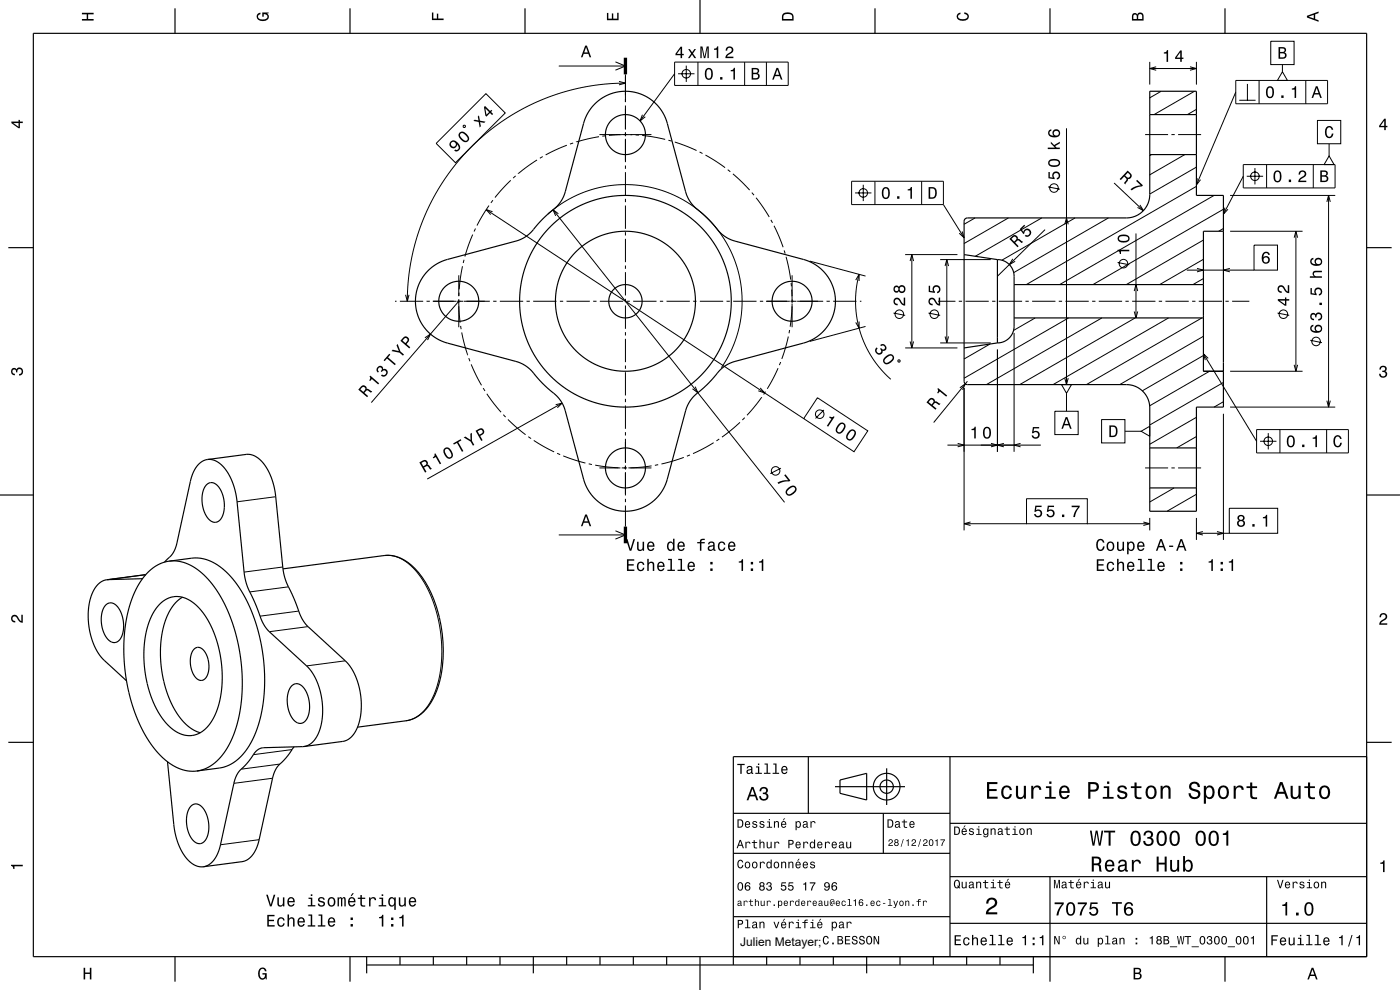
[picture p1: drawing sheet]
<svg xmlns="http://www.w3.org/2000/svg" width="420mm" height="297mm" viewBox="0 0 420 297" stroke-linecap="round" stroke-linejoin="round" font-family="sans-serif">
<defs><g id="words">
<text font-size="3.6" x="222" y="283.7">Julien Metayer;</text>
</g></defs>
<g fill="none" stroke="#000" stroke-width=".3">
<path d="M167.6 19.8h20M184.6 18.6l3 1.2-3 1.3M202.4 18.6h34.1v7h-34.1zM205.9 19.7v4.9M209.4 18.6v7M223.4 18.6v7M229.9 18.6v7M344.9 18.6v6.8M358.9 18.6v6.8M381.2 12.4h7v7h-7zM384.7 19.4v2.1M139.1 37.6l.5 .1-.1 .5-.5-.1z"/>
<path d="M145.8 28.1l5.8 5.8-15 14.9-5.8-5.8zM185.7 24.4l1.9 .5-1.9 .6M187.6 24.9l-6 .3-6.6 1-6.3 1.5-5.9 2.1-5.7 2.7-5.8 3.4-5.2 3.9-4.8 4.4-4 4.4-3.9 5.2-3.3 5.4-2.8 5.8-2.3 6.4-1.5 5.8-1 6.4-.3 6.8M187.6 22.3v8.3M187.6 31.6v7.3M187.6 39.6v1.3M192.7 34.4l-.7 1.9 1.6-1.3M202.4 22.1l-10.4 14.2M203.4 22.1h4.9M320 38.5v76.9M344.9 20.6h14M346.9 20l-2 .6 2 .5"/>
<path d="M348.4 27.4l-3.5 2M357 20l1.9 .6-1.9 .5M358.3 27.4l-12.1 7M358.9 32.8l-2.7 1.6M370.7 27.6l-11.8 27.9M370.7 24.1h27.6v7h-27.6zM371.8 30.1h4.9M374.2 25.2v4.9M377.7 24.1v7M384.7 21.5l1.5 2.6h-3zM391.7 24.1v7M395.2 36.1h7v7h-7z"/>
<path d="M153.2 54.1l-4.7 5.2M154.7 52.8l-.8 .6M161.1 48l-5.6 4.1M162.8 47l-.8 .5M170.1 43.6l-6.4 2.9M171.9 42.9l-.9 .3M179.7 41l-6.8 1.6M179.8 40.4h6.3M181.7 40.7l-1 .2M187.1 40.4h1M187.6 41.6v7M187.6 49.6v1"/>
<path d="M187.6 51.6v7M187.6 59.6v1M189.1 40.4h6.3M189.7 40.4l-7 .2M190.7 40.5h1M192.7 40.6l6.9 1.2M200.5 42.1l1 .2M202.4 42.6l6.6 2.6M209.9 45.6l.9 .4M211.6 46.5l5.9 3.8M218.3 50.9l.8 .6M219.9 52.2l5 4.8"/>
<path d="M225.6 57.8l.6 .8M226.8 59.3l4 5.8M255.5 54.4h27.5v7h-27.5zM256.5 57.9h4.9M259 55.4v4.9M262.5 54.4v7M276.5 54.4v7M314.5 56.1l3.5 .7M334.2 54.9l8.8 8.3M343.5 40.4h6.9M345.4 46.4l-.5 .3M351.4 40.4h1"/>
<path d="M353.4 40.4h6.9M355.4 46.4l-10.5 6M358.9 50.1l-14 8.1M358.9 55.9l-51 29.5M359.2 53.5l-.3 2 1.3-1.6M364.2 58.6l-46.3 26.8M369 58.6h31.6M373 49.4h27.5v7h-27.5zM373 52.9l-6 11.4M374 52.9h4.9M376.5 50.4v4.9M380 49.4v7"/>
<path d="M394 49.4v7M398.6 58.6v63.5M398.7 46.8l1.5 2.6h-3zM398.7 43.1v3.7M138.7 79.9l-.9 6.9M139.2 77.9l-.2 1M141.8 70.4l-2.3 6.6M142.6 68.6l-.4 .9M145.9 62.9l95.2 62.7M146.7 61.7l-3.6 6M147.8 63.5l-1.9-.6 1.3 1.5M147.9 60.1l-.6 .8"/>
<path d="M164.4 64.2l4.9-3.6 5.8-2.9 6-1.7 6.2-.6 3.5 .1 3.2 .5 5.8 1.6 5.9 2.8 5 3.7 4.3 4.5 1.9 2.6 1.7 2.8 2.5 6 .7 2.9 .6 3.5 .2 6.2-1 6.2-.9 3.1-1.3 3.2-3 5.2M165.9 62.9l69.5 87.8M167.5 64.1l-1.6-1.2 .8 1.9M187.6 61.6v7M187.6 69.6v1M187.6 71.6v7M187.6 79.6v1M231.3 66l.5 .8M232.2 67.7l2.7 6.5M235.2 75.1l.3 1M235.8 77l1.4 6.9M242.9 78.3l16.8 4.5"/>
<path d="M271.6 76.4h15.6M273 78.3l.6-1.9 .5 1.9M273.6 76.4v28M282 77.9h15.2M283 61.4l6.2 9.9M283.5 79.8l.5-1.9 .6 1.9M284 77.9v25M288.6 69.4l.6 1.9-1.4-1.3M292.5 65.4l-3.3 1.9M302.5 65.4l-13.3 7.7M303.8 77.7l-1 1.7 1.7-1M312.5 65.4l-19.9 11.5"/>
<path d="M313.5 68.9l-14.3 14M319.4 67.3l.6-1.9 .5 1.9M322.5 65.4l-21.9 12.7M332.5 65.4l-28.4 16.4M335.3 78.7l3.5 .7M340.8 70v25.4M342 61.5l1 1.7-1.7-1M361 72l-23.1 13.4M361 77.8l-13.1 7.6M367 68.6l-1.4 .8M367 62.8l-39.1 22.6M367.5 62.3l-.5 2 1.4-1.5"/>
<path d="M369 69.4h21.8M376.2 73.5h7v7.5h-7zM388.3 71.3l.5-1.9 .5 1.9M388.8 69.4v42M398.1 60.6l.5-2 .5 2M118.5 90.4h.5M120 90.4h7M121.7 88.4l.5 2 .5-2M128 90.4h1M129.8 90.4h7.2M137.1 90.4h1.9M137.6 82.6v6.3"/>
<path d="M137.6 89.9v1M137.6 91.9v6.3M137.6 90.4l-26.2 30.4M137.6 89.8l.4 7M137.7 87.8v1M138.2 97.8l.1 1M138.5 99.7l1.8 6.8M139.1 90.4h7.9M148 90.4h1M150 90.4h7M158 90.4h1M160 90.4h7"/>
<path d="M168 90.4h1M170 90.4h7M178 90.4h1M180 90.4h7M187.6 81.6v7M187.6 89.6v1M187.6 91.6v7M187.6 99.6v1M188 90.4h1M190 90.4h7M198 90.4h1M200 90.4h7"/>
<path d="M208 90.4h1M210 90.4h7M218 90.4h1M220 90.4h7M228 90.4h1M229.8 90.4h7.2M236.9 99l-.2 1M237.1 90.4h1.9M237.3 84.9l.1 1M237.5 86.9l.1 3.5M237.6 91l-.6 7M237.6 82.6v6.3"/>
<path d="M237.6 89.9v1M237.6 91.9v6.3M239.1 90.4h7.9M248 90.4h1M250 90.4h7M256.7 84l1-1.7v2M257.7 96.5v2l-1-1.8M257.7 82.3l-.8 4.4-.2 4.5 .4 4.2 .9 3.9 1.6 4.2 2 3.8 2.7 3.6 2.9 2.9M258 90.4h.4M259.7 97.9l-16.8 4.5M268.1 93.9l3.5 .7M278.5 93.9l3.5 .7"/>
<path d="M281.4 90.4h5.2M287.6 90.4h1M289.6 90.4h7M297.6 90.4h1M299.6 90.4h7M304.2 99.9v35.6M307.6 90.4h1M309.6 90.4h7M310.6 95.4l-6.5 3.7M317.6 90.4h1M319.6 90.4h7M320.6 95.4l-31.4 18.1"/>
<path d="M327.6 90.4h1M329.6 90.4h7M330.6 95.4l-34.7 20M337.6 90.4h1M339.6 90.4h7M340.3 87.3l.5-1.9 .5 1.9M340.3 93.4l.5 2 .5-2M340.6 95.4l-34.7 20M347.6 90.4h1M349.6 90.4h7M350.6 95.4l-34.7 20M356 81h20.2"/>
<path d="M357.6 90.4h1M359.1 80.5l1.9 .5-1.9 .6M359.6 90.4h7M360.6 95.4l-34.7 20M361 83.6l-3.1 1.8M367.6 90.4h1M369 80.5l-2 .5 2 .6M369.6 90.4h5.2M383.3 93.9l3.5 .7M127.5 101.3l1.6-1.1-.8 1.8M140.6 107.4l.4 1M141.4 109.3l3.1 6.3"/>
<path d="M145 116.4l.5 .9M146 118.1l4.3 5.6M187.6 101.6v7M187.6 109.6v1M187.6 111.6v7M187.6 119.6v1M208.6 116l.8 1.8-1.7-1.2M228.1 116.4l1.3 1.5-1.9-.7M228.5 119.2l-4.4 5.4M229.6 117.5l-.5 .8M233.4 110.5l-3.2 6.1M234.2 108.6l-.4 .9"/>
<path d="M236.5 101l-2 6.7M245.2 119.3l15.1 10-4.1 6.2-15.1-9.9zM269.4 108.1l.5-.1 .1 .5-.5 .1zM271.6 104.4h15.6M273 102.4l.6 2 .5-2M282 102.9h15.2M283.5 100.9l.5 2 .6-2M288 116.3l1.6-1.1-.8 1.8M289.2 116.4v42.7M290.2 114.4l-10.1 12.4M297 103.2l-7.8 4.5M299.2 104.9v30.6"/>
<path d="M318.5 115.4h3l-1.5 2.6zM319.4 113.4l.6 2 .5-2M320 118v5.4M361 106.7l-18.3 10.5M361 100.9l-25.1 14.5M361 106.1l16 26.3M362.5 107.5l-1.5-1.4 .6 1.9M362.9 111.4l-18 10.3M367 114.7l-22.1 12.8M369 111.4h21.8M388.3 109.4l.5 2 .5-2M393.1 102.1l3.5 .7"/>
<path d="M151 124.4l.7 .7M152.4 125.8l5.3 4.6M158.5 131l.8 .6M160.1 132.1l6.1 3.5M166.7 121.4l1.9-.5-1.4 1.4M167.1 136l1 .4M168.6 120.9l-40.4 22.8M169 136.8l6.6 2.1M176.6 139.1l1 .3M178.6 139.5l6.9 .8M187.6 121.6v7M187.6 129.6v1"/>
<path d="M187.6 131.6v7.3M187.6 139.6v1.3M195.5 139.8l-7 .6M197.4 139.4l-.9 .2M205.1 137.2l-6.7 2M207 136.5l-.9 .4M214.1 132.8l-6.2 3.3M215.8 131.7l-.9 .6M222 126.7l-5.4 4.4M223.4 125.3l-.7 .7M247.2 123l-2.5 2.5M284.2 133.5h28.1"/>
<path d="M287.3 133l1.9 .5-1.9 .6M297.3 133l1.9 .5-1.9 .6M301.2 133l-2 .5 2 .6M306.2 133l-2 .5 2 .6M316.5 123.4h7v7h-7zM330.5 125.9h7v7h-7zM337.5 129.4h4.8M342.3 129.4l2.6-1.5v3zM358.9 125.2l-14 8.1M358.9 131l-5.9 3.4M367 120.5l-2.8 1.6M367 124.1v37.9"/>
<path d="M369 122.1h31.6M377 128.9h27.5v7h-27.5zM378 132.4h4.9M380.5 129.9v4.9M384 128.9v7M398 128.9v7M398.1 120.2l.5 1.9 .5-1.9M82.7 149l-11.6 1.5M179.8 140.4h6.3M184.6 159.2l3 1.3-3 1.2M186.5 140.4h1M187.1 140.4h1"/>
<path d="M187.6 141.6v7M187.6 149.6v1M187.6 151.6v6.4M189.1 140.4h6.3M234.3 140.5l-3.2 1.6M289.2 157.1h18.8M291.2 156.6l-2 .5 2 .5M308 149.6h18.2v7.5h-18.2zM326.2 157.1h18.7M343 156.6l1.9 .5-1.9 .5M343.5 140.4h6.9M344.9 155.4v3.7"/>
<path d="M351.4 140.4h1M352.2 146.4l-7.3 4.2M353.4 140.4h6.9M358.9 148.3l-8.8 5.1M358.9 155.4v6.6M358.9 160h9.9M360.9 159.5l-2 .5 2 .5M365.1 159.5l1.9 .5-1.9 .5M368.8 152.5h14.5v7.5h-14.5zM43.7 172.4l-11.3 1.5M84.8 170.1l-11.6 1.5M86.5 176.1l-11.6 1.5"/>
<path d="M115.3 166.7l2.8 .1 2.5 1 2.6 1.8 2.5 2.8 2.2 3.6 1.9 4.2 1.5 4.8 .8 4.4 .4 5.2-.1 4.9-.7 4-1.3 4.3-1.7 3.4-2 2.5-2.2 1.7-2.7 .8M167.6 160.5h20M89.6 183.3l-11.6 1.6M92.4 188l-11.6 1.5M103.6 198.2l-11.6 1.6M81.8 233.5l-11.6 1.5M84 229.2l-11.6 1.6M87.6 224.9l-11.6 1.5M77.7 251.9l-11.6 1.5"/>
<circle cx="205.9" cy="22.1" r="1.28"/>
<circle cx="259" cy="57.9" r="1.28"/>
<circle cx="316.2" cy="56.4" r="1.28"/>
<circle cx="376.5" cy="52.9" r="1.28"/>
<circle cx="337" cy="79.1" r="1.28"/>
<circle cx="269.8" cy="94.3" r="1.28"/>
<circle cx="280.3" cy="94.3" r="1.28"/>
<circle cx="385" cy="94.3" r="1.28"/>
<circle cx="394.8" cy="102.4" r="1.28"/>
<circle cx="245.9" cy="124.3" r="1.28"/>
<circle cx="380.5" cy="132.4" r="1.28"/>
<circle cx="232.7" cy="141.3" r="1.28"/>
</g>
<g fill="none" stroke="#000" stroke-width=".35">
<path d="M10 10h400v277h-400zM52.5 2.5v7.5M105 2.5v7.5M157.5 2.5v7.5M210 0v10M262.5 2.5v7.5M315 2.5v7.5M367.5 2.5v7.5M178.4 31.2l2.2-1.7 1.9-1.1 2.2-.7 2.5-.3 2.2 .1 2.2 .5 2.3 1 2 1.4 2.3 2.3 1.6 3.1 6 22.2 .9 2 1.2 1.6 4.5 4 3.8 4.3 2.5 1.7 1.8 .7 20.8 5.6 3.4 1.5 2.3 1.9 1.8 2.4 1.2 2.8 .6 2.9-.2 3.2-1 3.4-1.8 2.7-2.5 2.3-1.8 1.1-2.1 .8-20.9 5.6-1.7 .6-2.4 1.7-3.7 4.2-4.4 4-1.4 1.8-.9 2-5.7 21.2-1.2 2.8-1.9 2.6-2.3 1.9-2.9 1.4-3.2 .6-3.5-.2-3-1-2.8-1.7-2.3-2.6-1-1.7-.8-1.9-6.2-22.6-1.7-2.5-4.6-4.2-3.5-3.9-1.7-1.4-2.1-1-21.4-5.7-3-1.3-2.4-1.8-2-2.6-1.3-2.7-.6-3.1 .2-3.5 1-3.1 1.7-2.7 2.6-2.4 1.7-1 1.9-.7 21-5.7 1.8-.7 2.5-1.7 3.8-4.3 4.5-4 1.3-1.8 .8-1.9 6-22.1 1.2-2.5zM344.9 34.4h14M344.9 46.4h14M2.5 74.3h7.5"/>
<path d="M289.2 76.4l10 1.5M289.5 65.6l.7-.2h47.7a7 7 0 0 0 7-7v-31h14v31.2h8.1v63.5h-8.1v31.3h-14v-31a7 7 0 0 0-7-7h-47.7l-.7-.3-.3-.7v-48zM299.2 77.9a5 5 0 0 1 5 5v15a5 5 0 0 1-5 5M299.2 77.9v25M367 69.4h-6v42h6M410 74.3h7.5M304.2 85.4h56.8M304.2 95.4h56.8M299.2 102.9l-10 1.5M62.3 137.9l2.1 .3 2.2 1.4 1.9 2.6 1.5 3.3 1.1 4.5 2.4 23.6 .9 2.8 2.2 4.7 2.1 5.5 1 1.6 1 1.2 12 11.1 1.7 2.5 1.3 3 .7 2.8 .4 3.2-.1 3.2-.5 2.7-.9 2.5-1.1 1.8-1.4 1.2-1.6 .6M62.3 137.9l-1.4 .4-1.1 .7-1 1.3-.9 1.6-.7 2.2-4.4 19.8-1.1 2.4-2.3 2.3M62.3 137.9l12.6-1.6 1.3 .4 1.2 .7 2.3 2.5 1.7 3.4 1.1 4.2 2.7 24.8 .8 2.5 2.2 4.8 1.7 4.6 .9 1.8 1.2 1.6 12.4 11.5 1.6 2.4 1.3 2.9 .9 4.4 .1 4.6-.8 4.2-1.6 2.9-1.3 1.2-1.5 .7-11.9 1.6"/>
<path d="M344.9 134.4h14M0 148.5h10M61.9 145.5a2.36 2.36 0 0 1 3.9 .8l1.2 2.9 .3 1.8-.1 1.9a3.5 3.5 0 0 1-2.8 3.8 5.6 5.6 0 0 1-3.7-5.2v-2.9a5.6 5.6 0 0 1 1.2-3.1zM344.9 146.4h14M410 148.5h10M32 173.9l-1.4 .5-1.2 .9-1.1 1.5-.9 2-.6 2.1-.3 2.5v2.9l.4 2.8 1.1 3.9 1.9 3.5 1.2 1.5 6.9 6.2M42.7 173.6l-10.7 .3M43.7 172.4l-11.7 1.5M50.8 168.3l7.2-.9 2.9 .2 1.9 .6 1.9 1 1.9 1.3 2 1.8 1.7 2 1.9 2.7 3 5.7 2.3 6.8 1.4 7 .5 8-.5 6.8-1.4 6.3-2.3 5.3-1.4 2.2-1.4 1.7-1.6 1.5-1.7 1.1-2.7 .9-7.3 1M50.8 168.3l3.3 .2 3.5 1.3 3.4 2.5 3 3.4 2.8 4.4 2.4 5.2 1.8 5.8 1.2 6.1 .5 6.7-.2 5.5-.8 5.7-1.6 5.3-2.1 4.3-2.6 3.3-3 2.2-1.7 .7-1.6 .4M50.8 168.3l-1.6 .4-1.7 .7-3 2.2-2.7 3.3-2.1 4.3-1.5 5.3-.9 5.5-.2 5.8 .5 6.4 1.2 6 1.7 5.6 2.4 5.4 2.8 4.5 3 3.5 3.3 2.5 1.9 .9 1.8 .6 3.4 .1M54.7 179.2l-1.8 1.4-1.4 1.8-1.3 2.3-1 2.9-.7 3.2-.3 3.3v3.5l.3 3.4 .7 3.6 1 3.5 1.2 2.8 1.4 2.7 1.6 2.2 1.8 1.8 2 1.5 1.9 .7"/>
<path d="M84.9 170.7l30.4-4a11.7 11.7 0 0 1 10.3 5.1 40 40 0 0 1 6.3 32.7 16.5 16.5 0 0 1-7.5 10.9l-2.6 .8-14.5 1.9M31.7 181.5a2.37 2.37 0 0 1 3.9 .9l.7 1.3 .5 1.6 .3 2-.1 1.7a3.5 3.5 0 0 1-2.9 3.8 5.6 5.6 0 0 1-3.6-5.2l-.1-3a5.6 5.6 0 0 1 1.3-3.1zM48 181.2l2.3-1.7 2.4-.5 2.4 .3 2.6 1.3 2.5 2.3 2.1 3 1.9 3.9 1.3 4.1 .8 4.2 .4 4.9-.2 4.1-.8 4-1.3 3.6-1.6 2.7-2.2 2.1-2.3 1-1.8 .2-2.1-.5-2-1-2-1.6-1.8-2.3-1.7-2.7-1.5-3.4-1-3.2-.8-3.7-.4-3.4v-3.5l.3-3.8 .6-3 1-3 1.4-2.6zM58.2 194.7a2.09 2.09 0 0 1 3.4 1.1l.9 2.6a5.1 5.1 0 0 1-1.7 5.7 3.1 3.1 0 0 1-3.2-2.8l-.4-1.4a6.3 6.3 0 0 1 1-5.2zM87.6 205.7a2.45 2.45 0 0 1 3.9 1.1l1.2 3 .1 3.4a3.6 3.6 0 0 1-2.7 3.8 5 5 0 0 1-3.7-4.5l-.2-1.7v-1.9a5.3 5.3 0 0 1 1.4-3.2zM2.5 222.7h7.5M50.3 228.5l1.9 19.6 1 4.3 1.6 3.5 1.8 2.3 2.2 1.5 2.2 .3M88.2 224.1l-2.4 3.3-2.5 2.5-1.1 2-4.6 20.7-.7 2-1 1.7-1.4 1.4-1.4 .7-12.1 1.6M91.2 224l-12.4 .3-1.3 .5-1 1-2.2 3-2.6 2.7-1.1 1.9-4.5 20.3-.9 2.6-.8 1.4-1 1.1-1.1 .8-1.3 .4M242.5 227v17M250.5 236h21M252 234l8-2v8l-8-2z"/>
<path d="M266 230.5v11M285 227v60M410 222.7h7.5M410 227h-190v62.5M57.3 241.9a2.37 2.37 0 0 1 3.8 .8l.8 1.4 .5 1.6 .2 1.9v1.7a3.5 3.5 0 0 1-2.8 3.8 5.5 5.5 0 0 1-3.7-5.2l-.1-2.9a5.5 5.5 0 0 1 1.3-3.1zM220 244h65M220 256h65M265 244v12M285 247h125M220 275h65M285 277h125M285 263h125"/>
<path d="M315 263v31.5M380 263v24M52.5 287v7.5M105 287v7.5M110 289.5h200M110 287v5M120 287v2.5M130 287v2.5M140 287v2.5M150 287v2.5M160 287v5M170 287v2.5"/>
<path d="M180 287v2.5M190 287v2.5M200 287v2.5M210 287v10M230 287v2.5M240 287v2.5M250 287v2.5M260 287v5M270 287v2.5M280 287v2.5M290 287v2.5M300 287v2.5"/>
<path d="M310 287v5M367.5 287v7.5"/>
<circle cx="187.6" cy="40.4" r="6"/>
<circle cx="137.6" cy="90.4" r="6"/>
<circle cx="187.6" cy="90.4" r="5"/>
<circle cx="187.6" cy="90.4" r="31.8"/>
<circle cx="187.6" cy="90.4" r="21"/>
<circle cx="237.6" cy="90.4" r="6"/>
<circle cx="187.6" cy="140.4" r="6"/>
<circle cx="266" cy="236" r="4"/>
<circle cx="266" cy="236" r="2"/>
</g>
<path d="M187.6 17.3v5M187.6 158v5" fill="none" stroke="#000" stroke-width="1" stroke-linecap="butt"/>
<g fill="#000">
<path d="M24.6 3.8h3.5v.5h-1.7v1.4h1.7v.5h-3.5v-.5h1.4v-1.4h-1.4z" fill-rule="evenodd"/>
<path d="M77.3 4.2l.8-.4v.5l-.3 .1a.68 .68 0 0 0-.4 .6 .68 .68 0 0 0 .4 .6 1.68 1.68 0 0 0 2.4-.6 .93 .93 0 0 0-1.1-.8v.8h-.4v-1.3h1.9v.3l-.5 .1 .4 .4a1.19 1.19 0 0 1-.9 1.7 1.9 1.9 0 0 1-2.6-1.3z" fill-rule="evenodd"/>
<path d="M129.6 3.8h.4v1.8h1.1v-1.5h.4v1.5h1.6v.4h-3.5z" fill-rule="evenodd"/>
<path d="M175.6 13.7l-1.3 3.5h.4l.4-1h1.4l.4 1h.5l-1.3-3.5zM175.8 14.2l.6 1.5h-1.1z" fill-rule="evenodd"/>
<path d="M182.1 3.9h.4v1.7h1.1v-1.6h.4v1.6h1.2v-1.8h.4v2.3h-3.5z" fill-rule="evenodd"/>
<path d="M204.2 14l-1.6 2.1v.5h1.6v.8h.4v-.8h.5v-.4h-.5v-2.2zM204.2 14.6v1.6h-1.1zM206.4 14.7l.9 1.3-.9 1.4h.5l.7-1 .7 1h.6l-1-1.4 .9-1.3h-.5l-.7 1-.6-1zM210.1 13.9v3.5h.4v-3.1l.7 3.1h.4l.6-3.1v3.1h.4v-3.5h-.6l-.6 3.1-.7-3.1zM214.2 14.6v.3h.8v2.5h.5v-3.5h-.4a.77 .77 0 0 1-.9 .7zM218 14.2l-.3 1h.5a.7 .7 0 0 1 .5-.9 .7 .7 0 0 1 .8 .5 .7 .7 0 0 1-.5 .9l-.3 .2a1.63 1.63 0 0 0-1.1 1.5h2.4v-.4h-1.9l.9-.8a1.17 1.17 0 0 0 .9-1.7 1.17 1.17 0 0 0-1.9-.3z" fill-rule="evenodd"/>
<path d="M235 4a2.21 2.21 0 0 0-.4 2.2h3.5v-1.2a1.92 1.92 0 0 0-3.1-1zM235.3 4.4l.4-.2a1.44 1.44 0 0 1 2 .8v.7h-2.7l.1-1z" fill-rule="evenodd"/>
<path d="M287.3 4.2l.8-.4v.4l-.3 .1a.66 .66 0 0 0-.4 .6 .66 .66 0 0 0 .4 .6 1.69 1.69 0 0 0 2.5-.5 .9 .9 0 0 0-1-.8v-.5a1.24 1.24 0 0 1 1.4 1.1 1.24 1.24 0 0 1-1.1 1.4 1.93 1.93 0 0 1-2.6-1.2z" fill-rule="evenodd"/>
<path d="M339.8 4.2l-.2 2h3.5v-1.4a.98 .98 0 0 0-.7-1 .98 .98 0 0 0-1.2 .6 .84 .84 0 0 0-1.4-.2zM340.1 4.5l.4-.1 .4 .1 .1 1.2h-1zM341.6 4.4l.4-.2a.58 .58 0 0 1 .7 .7v.8h-1.2z" fill-rule="evenodd"/>
<path d="M349.2 15.7v.4h.8v2.5h.4v-3.6h-.3a.77 .77 0 0 1-.9 .7zM354.1 15.1l-1.6 2.1v.5h1.6v.9h.4v-.9h.5v-.4h-.5v-2.2zM354.1 15.7v1.6h-1.1z" fill-rule="evenodd"/>
<path d="M383.6 14.1v3.5h1.3a.98 .98 0 0 0 1.1-.7 .98 .98 0 0 0-.6-1.2 .86 .86 0 0 0 .4-1 .86 .86 0 0 0-1-.6zM384 14.5h.8a.53 .53 0 0 1 .6 .6 .53 .53 0 0 1-.7 .5h-.7zM384 16h.8a.61 .61 0 0 1 .7 .6 .61 .61 0 0 1-.7 .6h-.8z" fill-rule="evenodd"/>
<path d="M392.1 4.7v.6l3.5 1.2v-.4l-1-.4v-1.4l1-.4v-.4zM392.6 5l1.5-.5v1z" fill-rule="evenodd"/>
<path d="M3.4 36.5v.4l2.1 1.6h.5v-1.6h.8v-.4h-.8v-.5h-.4v.5zM4 36.9h1.6v1.1z" fill-rule="evenodd"/>
<path d="M143.7 34.6l-.4 .4 .3 1.1-1.2-.2-.4 .4 1.6 .3 .3 1.6 .4-.3-.3-1.3 1.3 .3 .3-.4-1.6-.3zM145.5 31.8l-.3 .3 .4 2.6 .3 .3 1.1-1.1 .6 .6 .3-.3-.6-.6 .4-.4-.3-.2-.4 .3zM145.6 32.5l1.1 1.1-.8 .8z" fill-rule="evenodd"/>
<path d="M211.7 20.8a2.02 2.02 0 0 0 1 3.2 2.03 2.03 0 0 0 .8-3.2 1.11 1.11 0 0 0-1.8 0zM212.3 20.9h.7a2.37 2.37 0 0 1 0 2.6h-.7a2.38 2.38 0 0 1 0-2.6zM216 23.1v.8h.7v-.8zM219.2 21v.4h.8v2.5h.5v-3.5h-.4a.77 .77 0 0 1-.9 .6z" fill-rule="evenodd"/>
<path d="M225.5 20.4v3.5h1.3a.98 .98 0 0 0 1.1-.8 .98 .98 0 0 0-.6-1.1 .86 .86 0 0 0 .4-1.1 .86 .86 0 0 0-1-.5zM226 20.8h.7a.53 .53 0 0 1 .6 .5 .53 .53 0 0 1-.7 .5h-.6zM226 22.3h.7a.61 .61 0 0 1 .7 .5 .61 .61 0 0 1-.6 .7h-.8z" fill-rule="evenodd"/>
<path d="M232.9 20.4l-1.2 3.5h.4l.4-1.1h1.4l.4 1.1h.4l-1.2-3.5zM233.2 20.9l.5 1.5h-1z" fill-rule="evenodd"/>
<path d="M380.1 26.3a2.01 2.01 0 0 0 .9 3.2 2.03 2.03 0 0 0 .9-3.2 1.1 1.1 0 0 0-1.8 0zM380.7 26.4h.6a2.38 2.38 0 0 1 0 2.6h-.6a2.37 2.37 0 0 1 0-2.6zM384.4 28.6v.8h.7v-.8zM387.6 26.5v.4h.8v2.5h.4v-3.5h-.3a.78 .78 0 0 1-.9 .6z" fill-rule="evenodd"/>
<path d="M394.7 25.9l-1.2 3.5h.4l.4-1.1h1.4l.4 1.1h.4l-1.2-3.5zM395 26.4l.5 1.5h-1z" fill-rule="evenodd"/>
<path d="M415.3 35.6l-1.6 2.1v.5h1.6v.8h.4v-.8h.5v-.4h-.5v-2.2zM415.3 36.2v1.6h-1.1z" fill-rule="evenodd"/>
<path d="M135.2 42.5a1.15 1.15 0 0 0 .3 1.9 1.15 1.15 0 0 0 1.6-1.1 1.02 1.02 0 0 1 .3 1.5l-.4 .2-.4-.2-.4 .4a1.23 1.23 0 0 0 1.7-.4 1.23 1.23 0 0 0-.3-1.7 1.64 1.64 0 0 0-2.4-.6zM135.3 43.2a.75 .75 0 0 1 1.5 0 .75 .75 0 0 1-1.5 0zM137.9 39.8a2.02 2.02 0 0 0 2.1 2.8 1.13 1.13 0 0 0 .5-1.8l-.5-.6a1.51 1.51 0 0 0-2.1-.4zM138.2 40.1l.3-.2a2.37 2.37 0 0 1 1.8 1.9l-.5 .4a2.38 2.38 0 0 1-1.8-1.8z" fill-rule="evenodd"/>
<path d="M264.8 56.6a2.02 2.02 0 0 0 .9 3.1 2.04 2.04 0 0 0 .9-3.1 1.11 1.11 0 0 0-1.8 0zM265.4 56.6h.7a2.37 2.37 0 0 1 0 2.6h-.7a2.38 2.38 0 0 1 0-2.6zM269.1 58.9v.7h.7v-.7zM272.3 56.8v.3h.8v2.5h.5v-3.5h-.4a.77 .77 0 0 1-.9 .7z" fill-rule="evenodd"/>
<path d="M278.6 56.1v3.5h1.1a1.92 1.92 0 0 0 1-3 2.2 2.2 0 0 0-2.1-.5zM279.1 56.5a1.37 1.37 0 0 1 1.5 1.1 1.37 1.37 0 0 1-.9 1.6h-.6z" fill-rule="evenodd"/>
<path d="M314.5 51.6v1.9l1.9 .3v-.4a.8 .8 0 0 1-.2-1.3 .8 .8 0 0 1 1.2 .1 .8 .8 0 0 1-.4 1.2v.5a1.21 1.21 0 0 0 1.1-1.5 1.21 1.21 0 0 0-1.7-.9 1.21 1.21 0 0 0-.5 1.8l-1-.2v-1.5zM314.9 48a1.13 1.13 0 0 0-.4 1.2 1.13 1.13 0 0 0 1 .8 1.9 1.9 0 0 0 2.6-1.1 2.03 2.03 0 0 0-3.2-.9zM314.9 48.5a2.37 2.37 0 0 1 2.7 0v.7a2.38 2.38 0 0 1-2.7 0z" fill-rule="evenodd"/>
<path d="M315.2 42.5v.6l1.3 1.2h-2.2v.4h3.7v-.4h-1l-.4-.5 1.4-.8v-.5l-1.8 1zM314.7 39.1a1.44 1.44 0 0 0 .1 1.7 1.44 1.44 0 0 0 1.6 .4 1.26 1.26 0 0 0 1.6-.9 1.26 1.26 0 0 0-1.1-1.5 1.11 1.11 0 0 0-1.1 .7 1.11 1.11 0 0 0 .3 1.2 1.02 1.02 0 0 1-1.3-.8l.2-.4 .4-.2v-.5zM316.2 40a.75 .75 0 0 1 1.5 0 .75 .75 0 0 1-1.5 0z" fill-rule="evenodd"/>
<path d="M338.3 51.2l-2.4 2.5 .3 .3 1.1-1 .3 .3 .3 .7-.7 1 .4 .3 .8-1.3v-.3a.97 .97 0 0 0 1-.6 .97 .97 0 0 0-.3-1.1zM338.3 51.8l.5 .4a.6 .6 0 0 1 .1 .9 .6 .6 0 0 1-1-.1l-.4-.4z" fill-rule="evenodd"/>
<path d="M341.1 54l1.8 1.6-.3 .3a5.3 5.3 0 0 0-3.1 1.2l-.4-.3a5.2 5.2 0 0 1 3.1-1.2l-1.4-1.3z" fill-rule="evenodd"/>
<path d="M382.3 51.6a2.02 2.02 0 0 0 .9 3.1 2.04 2.04 0 0 0 .9-3.1 1.11 1.11 0 0 0-1.8 0zM382.9 51.6h.7a2.38 2.38 0 0 1 0 2.6h-.7a2.38 2.38 0 0 1 0-2.6zM386.6 53.9v.7h.7v-.7zM389.9 51.4l-.3 1h.4a.7 .7 0 0 1 .5-.9 .7 .7 0 0 1 .9 .5 .7 .7 0 0 1-.5 .9l-.3 .2a1.64 1.64 0 0 0-1.1 1.5h2.4v-.4h-1.9l.8-.8a1.17 1.17 0 0 0 1-1.7 1.17 1.17 0 0 0-1.9-.3z" fill-rule="evenodd"/>
<path d="M396.1 51.1v3.5h1.3a.98 .98 0 0 0 1.1-.7 .98 .98 0 0 0-.6-1.2 .86 .86 0 0 0 .4-1 .86 .86 0 0 0-1-.6zM396.6 51.5h.7a.53 .53 0 0 1 .6 .6 .53 .53 0 0 1-.7 .5h-.6zM396.6 53h.7a.61 .61 0 0 1 .7 .6 .61 .61 0 0 1-.6 .6h-.8z" fill-rule="evenodd"/>
<path d="M397.8 38.3a1.19 1.19 0 0 1 1.3-.5 1.19 1.19 0 0 1 .9 1.1h-.5l-.1-.3a.66 .66 0 0 0-.6-.4 .66 .66 0 0 0-.6 .4l-.2 .4a1.58 1.58 0 0 0 .8 2 .89 .89 0 0 0 .7-.9h.5a1.24 1.24 0 0 1-1 1.3 1.24 1.24 0 0 1-1.4-1v-1.6z" fill-rule="evenodd"/>
<path d="M302.8 71.7l2.5 2.5 .3-.3-1-1.1 .3-.3 .7-.3 1 .7 .3-.4-1.2-.8h-.4a.97 .97 0 0 0-.5-1.1 .97 .97 0 0 0-1.2 .3zM303.4 71.7l.5-.4a.6 .6 0 0 1 .9-.1 .6 .6 0 0 1-.2 .9l-.3 .4z" fill-rule="evenodd"/>
<path d="M305.9 68.7l1.4-1.3 .3 .3-1.1 1.1 .5 .8a1.21 1.21 0 0 1 1.7-.9 1.21 1.21 0 0 1 .5 1.8 1.21 1.21 0 0 1-1.8 .3l.3-.3a.8 .8 0 0 0 1.2-.6 .8 .8 0 0 0-.9-1 .8 .8 0 0 0-.7 1.1l-.3 .3z" fill-rule="evenodd"/>
<path d="M335.3 74.9v.4a.77 .77 0 0 1 .6 .9h.4v-.8h2.5v-.5zM335.7 70.7a1.13 1.13 0 0 0-.4 1.2 1.13 1.13 0 0 0 1 .8 1.9 1.9 0 0 0 2.6-1.1 2.03 2.03 0 0 0-3.2-.9zM335.8 71.2a2.37 2.37 0 0 1 2.6 0v.7a2.38 2.38 0 0 1-2.6 0z" fill-rule="evenodd"/>
<path d="M379.1 75.8a2.4 2.4 0 0 0 .1 3.2 1.16 1.16 0 0 0 1.6-.3 1.16 1.16 0 0 0-.2-1.5 1.16 1.16 0 0 0-1.6 0 1.03 1.03 0 0 1 .8-1.3l.5 .2 .2 .4h.4a1.11 1.11 0 0 0-.7-1 1.11 1.11 0 0 0-1.1 .3zM379 78a.75 .75 0 0 1 1.5 0 .75 .75 0 0 1-1.5 0z" fill-rule="evenodd"/>
<path d="M268.3 89.6a1.2 1.2 0 0 0-.2 1.3 1.2 1.2 0 0 0 1.2 .7v-.4a.71 .71 0 0 1-.8-.6 .71 .71 0 0 1 .5-.8 .71 .71 0 0 1 .8 .5l.2 .3a1.63 1.63 0 0 0 1.6 1.1v-2.4h-.5v1.9l-.4-.3-.7-1.2a1.11 1.11 0 0 0-1.7-.1zM268.3 85.9a1 1 0 0 0-.1 1.5 1 1 0 0 0 1.5 0 1.09 1.09 0 0 0 1.6 .1 1.09 1.09 0 0 0 0-1.6 1.09 1.09 0 0 0-1.6 .2l-.5-.4zM269.9 86.7a.71 .71 0 0 1 1.4 0 .71 .71 0 0 1-1.4 0zM268.4 86.7a.6 .6 0 0 1 1.2 0 .6 .6 0 0 1-1.2 0z" fill-rule="evenodd"/>
<path d="M278.8 89.6a1.2 1.2 0 0 0-.2 1.3 1.2 1.2 0 0 0 1.2 .7v-.4a.7 .7 0 0 1-.9-.6 .7 .7 0 0 1 .6-.8 .7 .7 0 0 1 .8 .5l.2 .3a1.63 1.63 0 0 0 1.5 1.1v-2.4h-.4v1.9l-.4-.3-.7-1.2a1.11 1.11 0 0 0-1.7-.1zM278.6 85.7v1.9l1.9 .3v-.4a.8 .8 0 0 1-.3-1.3 .8 .8 0 0 1 1.3 .1 .8 .8 0 0 1-.4 1.2v.5a1.21 1.21 0 0 0 1.1-1.5 1.21 1.21 0 0 0-1.7-.8 1.21 1.21 0 0 0-.5 1.7l-1-.1v-1.6z" fill-rule="evenodd"/>
<path d="M383.3 89.7v.5l2.2 1.5h.4v-1.5h.9v-.5h-.9v-.5h-.4v.5zM383.9 90.2h1.6v1.1zM383.5 85.9a1.2 1.2 0 0 0-.2 1.3 1.2 1.2 0 0 0 1.2 .7v-.5a.7 .7 0 0 1-.8-.5 .7 .7 0 0 1 .5-.9 .7 .7 0 0 1 .8 .5l.2 .3a1.63 1.63 0 0 0 1.6 1.2v-2.4h-.5v1.9l-.4-.3-.7-1.2a1.11 1.11 0 0 0-1.7-.1z" fill-rule="evenodd"/>
<path d="M393.3 97.7a1.44 1.44 0 0 0 .1 1.7 1.44 1.44 0 0 0 1.6 .5 1.26 1.26 0 0 0 1.7-1 1.26 1.26 0 0 0-1.2-1.5 1.11 1.11 0 0 0-1.1 .7 1.11 1.11 0 0 0 .3 1.3 1.03 1.03 0 0 1-1.2-.9l.1-.4 .4-.2v-.5zM394.8 98.6a.75 .75 0 0 1 1.5 0 .75 .75 0 0 1-1.5 0zM393.3 94.1a1.17 1.17 0 0 0-.2 1.3 1.17 1.17 0 0 0 1.1 .7v-.5a.62 .62 0 0 1-.8-.3 .62 .62 0 0 1 .3-.8 .62 .62 0 0 1 .8 .2l.1 .5h.4a.74 .74 0 0 1 .6-1 .74 .74 0 0 1 .8 .8 .74 .74 0 0 1-.9 .7v.5a1.18 1.18 0 0 0 1.2-1.5 1.18 1.18 0 0 0-1.9-.6l-.1 .2a.86 .86 0 0 0-1.4-.2zM395.8 90.8v.7h.8v-.7zM393.2 86.4v1.9l1.8 .3v-.4a.8 .8 0 0 1-.2-1.3 .8 .8 0 0 1 1.2 .1 .8 .8 0 0 1-.3 1.2v.5a1.21 1.21 0 0 0 1-1.5 1.21 1.21 0 0 0-1.6-.8 1.21 1.21 0 0 0-.6 1.7l-.9-.1v-1.6z" fill-rule="evenodd"/>
<path d="M394.1 81.3a.91 .91 0 0 0 .2 1.6h-1.3v.4h3.6v-.4h-1.6a.63 .63 0 0 1-.8-.5 .63 .63 0 0 1 .7-.7h1.7v-.5zM393.3 77.7a1.44 1.44 0 0 0 .1 1.6 1.44 1.44 0 0 0 1.6 .5 1.26 1.26 0 0 0 1.7-1 1.26 1.26 0 0 0-1.2-1.5 1.11 1.11 0 0 0-1.1 .7 1.11 1.11 0 0 0 .3 1.3 1.03 1.03 0 0 1-1.2-.9l.1-.4 .4-.2v-.5zM394.8 78.5a.75 .75 0 0 1 1.5 0 .75 .75 0 0 1-1.5 0z" fill-rule="evenodd"/>
<path d="M3.6 110.6a.86 .86 0 0 1 1.4 .2 1.18 1.18 0 0 1 2 .3 1.18 1.18 0 0 1-1.3 1.6v-.5a.72 .72 0 0 0 .9-.6 .72 .72 0 0 0-.8-.8 .72 .72 0 0 0-.6 .9h-.4a.62 .62 0 0 0-.4-.8 .62 .62 0 0 0-.8 .5 .62 .62 0 0 0 .5 .7h.4l-.1 .5a1.17 1.17 0 0 1-1-.7 1.17 1.17 0 0 1 .2-1.3z" fill-rule="evenodd"/>
<path d="M108.3 116l-.8 .9 2.6 2.3 .3-.4-1.1-.9 .8-.8 1.2 .7 .4-.4-1.3-.8-.4 .1a.97 .97 0 0 0-.6-1 .97 .97 0 0 0-1.1 .3zM108.5 116.4a.6 .6 0 0 1 .9-.2 .6 .6 0 0 1 0 1l-.4 .4-.9-.8z" fill-rule="evenodd"/>
<path d="M111.1 112.7l-.2 .2a.77 .77 0 0 1-.1 1.2l.2 .2 .6-.6 1.8 1.6 .3-.3zM113.2 110.2a1.04 1.04 0 0 0 .2 1.6l.3-.3a.62 .62 0 0 1-.4-.8 .62 .62 0 0 1 .7-.4 .62 .62 0 0 1 .5 .7l-.3 .4 .3 .2a.72 .72 0 0 1 1-.4 .72 .72 0 0 1 .4 1 .72 .72 0 0 1-1 .3l-.3-.2-.3 .4a1.18 1.18 0 0 0 1.9-.4 1.18 1.18 0 0 0-1-1.6l-.3 .1a.9 .9 0 0 0-.6-1 .9 .9 0 0 0-1.1 .4z" fill-rule="evenodd"/>
<path d="M116.8 106.1l-1.7 2 .3 .3 .7-.9 2.3 2.1 .3-.4-2.3-2 .7-.8zM119.3 103.2l-.3 .4 .6 1.7-1.8-.4-.3 .4 2.3 .5 1.1 .9 .3-.3-1.1-1zM120.9 101.3l-.8 .9 2.7 2.3 .3-.3-1.1-1a1.34 1.34 0 0 0 .4-2 .93 .93 0 0 0-1.5 .1zM121.2 101.7a.59 .59 0 0 1 .9-.1 .59 .59 0 0 1-.1 .9l-.4 .4-.8-.7z" fill-rule="evenodd"/>
<path d="M263 104.2a1.18 1.18 0 0 0 0 2.1 1.18 1.18 0 0 0 1.8-1.1 1.01 1.01 0 0 0 1.2-.9 1.01 1.01 0 0 0-1.1-1.1l-.8 .3 .2 .3a.62 .62 0 0 1 .8-.2 .62 .62 0 0 1 .3 .8 .62 .62 0 0 1-.8 .4l-.3-.4-.3 .2a.74 .74 0 0 1 .1 1.2 .74 .74 0 0 1-1.1-.1 .74 .74 0 0 1 .3-1.1zM265.2 107.4a1.14 1.14 0 0 0-.1 1.5 1.14 1.14 0 0 0 1.5 .3l.7-.5a1.51 1.51 0 0 0 .7-2 1.43 1.43 0 0 0-2.2 .1zM265.7 107.6a1.61 1.61 0 0 1 2-.7l.1 .3a2.37 2.37 0 0 1-2.1 1.6l-.4-.5z" fill-rule="evenodd"/>
<path d="M281.4 116.4l2.8 2.2-.3 .4-2-1.6-.5 .7-.3-.3a.77 .77 0 0 0 .1-1.1z" fill-rule="evenodd"/>
<path d="M414.1 110a1.01 1.01 0 0 1 1.5-.2 1.01 1.01 0 0 1 0 1.6 1.12 1.12 0 0 1 .4 1.5 1.12 1.12 0 0 1-1.6 .3l-.6-.5-.1-.6h.5a.72 .72 0 0 0 .7 .9 .72 .72 0 0 0 .7-.8 .72 .72 0 0 0-.9-.6v-.4a.62 .62 0 0 0 .8-.4 .62 .62 0 0 0-.5-.8 .62 .62 0 0 0-.7 .5v.4h-.5z" fill-rule="evenodd"/>
<path d="M130.3 136.2a.77 .77 0 0 1-.5 1l.2 .3 .7-.4 1.2 2.2 .4-.2-1.7-3.1zM133.2 134.7a2.44 2.44 0 0 0 1.6 3 1.13 1.13 0 0 0 1-1.6l-.3-.8a1.51 1.51 0 0 0-1.9-1zM133.5 135l.6-.4a2.37 2.37 0 0 1 1.3 2.3l-.6 .3a2.38 2.38 0 0 1-1.3-2.2z" fill-rule="evenodd"/>
<path d="M136 133l.2 .4 .9-.5 1.5 2.6 .4-.2-1.5-2.7 .9-.5-.2-.4zM139.1 131.2l2.1 1.3 .7 1.2 .4-.2-.7-1.3v-2.3l-.5 .2 .1 1.9-1.6-1zM142.7 129.2l1.7 3.1 .4-.2-.7-1.3a1.34 1.34 0 0 0 1-1.8 .93 .93 0 0 0-1.4-.4zM143.3 129.4l.5-.3a.6 .6 0 0 1 .9 .2 .6 .6 0 0 1-.3 .8l-.5 .3z" fill-rule="evenodd"/>
<path d="M248.9 124.9l-.2 .3 .7 .5-1.3 2.1 .3 .2 2-2.9-.3-.2a.77 .77 0 0 1-1.2 0zM251.7 127.2a1.9 1.9 0 0 0-.5 2.7 2.03 2.03 0 0 0 2.5-2.1 1.13 1.13 0 0 0-.8-1 1.13 1.13 0 0 0-1.2 .4zM252 127.5l.3-.2a.63 .63 0 0 1 .7 0 .63 .63 0 0 1 .2 .6l-.1 .4a1.61 1.61 0 0 1-1.7 1.3l-.2-.3a2.16 2.16 0 0 1 .8-1.8zM254.8 129.2a1.9 1.9 0 0 0-.5 2.8 2.03 2.03 0 0 0 2.5-2.1 1.13 1.13 0 0 0-.8-1.1 1.13 1.13 0 0 0-1.2 .4zM255.1 129.6l.3-.3a.63 .63 0 0 1 .7 0 .63 .63 0 0 1 .3 .6l-.2 .5a1.61 1.61 0 0 1-1.7 1.3l-.2-.3a2.16 2.16 0 0 1 .8-1.8z" fill-rule="evenodd"/>
<path d="M278.7 119.8l-.8 .9 2.8 2.2 .3-.3-1.2-1 .7-.7 1.3 .6 .3-.4-1.3-.7-.4 .1a.97 .97 0 0 0-.6-1.1 .97 .97 0 0 0-1.1 .4zM278.9 120.2a.6 .6 0 0 1 .9-.2 .6 .6 0 0 1 0 .9l-.3 .5-.9-.8z" fill-rule="evenodd"/>
<path d="M291.5 128.7v.3h.8v2.5h.4v-3.5h-.3a.77 .77 0 0 1-.9 .7zM295.2 128.5a2.02 2.02 0 0 0 .9 3.1 2.03 2.03 0 0 0 .9-3.1 1.11 1.11 0 0 0-1.8 0zM295.8 128.5h.6a2.38 2.38 0 0 1 0 2.6h-.6a2.37 2.37 0 0 1 0-2.6z" fill-rule="evenodd"/>
<path d="M309.9 128.1h1.8v.4h-1.5l-.1 1a1.21 1.21 0 0 1 1.7 .5 1.21 1.21 0 0 1-.8 1.7 1.21 1.21 0 0 1-1.5-1.1h.5a.8 .8 0 0 0 1.2 .4 .8 .8 0 0 0 0-1.3 .8 .8 0 0 0-1.2 .3h-.4z" fill-rule="evenodd"/>
<path d="M319.7 125.1l-1.3 3.5h.5l.3-1h1.4l.4 1h.5l-1.3-3.5zM320 125.6l.5 1.6h-1.1z" fill-rule="evenodd"/>
<path d="M332.8 127.6v3.5h1.2a1.92 1.92 0 0 0 1-3 2.2 2.2 0 0 0-2.2-.5zM333.3 128a1.38 1.38 0 0 1 1.6 1.1 1.38 1.38 0 0 1-1 1.6h-.6z" fill-rule="evenodd"/>
<path d="M386.3 131.1a2.02 2.02 0 0 0 .9 3.1 2.04 2.04 0 0 0 .9-3.1 1.11 1.11 0 0 0-1.8 0zM386.9 131.1h.7a2.37 2.37 0 0 1 0 2.6h-.7a2.38 2.38 0 0 1 0-2.6zM390.6 133.4v.7h.7v-.7zM393.8 131.3v.3h.8v2.5h.5v-3.5h-.4a.77 .77 0 0 1-.9 .7z" fill-rule="evenodd"/>
<path d="M400.4 131a1.19 1.19 0 0 1 1.3-.4 1.19 1.19 0 0 1 .8 1.1h-.5l-.1-.3a.66 .66 0 0 0-.6-.4 .66 .66 0 0 0-.6 .3l-.2 .5a1.58 1.58 0 0 0 .8 2 .89 .89 0 0 0 .8-1h.5a1.24 1.24 0 0 1-1.1 1.4 1.24 1.24 0 0 1-1.4-1v-1.6z" fill-rule="evenodd"/>
<path d="M125.8 138.7l1.7 3.1 .4-.3-.7-1.2 .4-.3 .8-.1 .7 1 .5-.3-1-1.1-.4-.1a.97 .97 0 0 0-.2-1.2 .97 .97 0 0 0-1.2 0zM126.4 138.9l.5-.3a.6 .6 0 0 1 .9 .2 .6 .6 0 0 1-.3 .8l-.5 .3z" fill-rule="evenodd"/>
<path d="M175.6 154.4l-1.3 3.5h.4l.4-1.1h1.4l.4 1.1h.5l-1.3-3.5zM175.8 154.9l.6 1.5h-1.1z" fill-rule="evenodd"/>
<path d="M235.3 142.6l1.2 1.5a5.2 5.2 0 0 0-3.3 .7l.4 .4a5.3 5.3 0 0 1 3.2-.8l.3-.2-1.5-1.9zM236 146.8a1.14 1.14 0 0 0-.1 1.5 1.14 1.14 0 0 0 1.5 .3l.7-.4a1.52 1.52 0 0 0 .7-2.1 1.43 1.43 0 0 0-2.2 .2zM236.4 147a1.61 1.61 0 0 1 2-.7l.2 .4a2.37 2.37 0 0 1-2.1 1.6l-.4-.5z" fill-rule="evenodd"/>
<path d="M310.6 151.7l-.3 1.9h.4a.8 .8 0 0 1 1.3-.3 .8 .8 0 0 1-.1 1.3 .8 .8 0 0 1-1.2-.4h-.5a1.21 1.21 0 0 0 1.5 1.1 1.21 1.21 0 0 0 .8-1.7 1.21 1.21 0 0 0-1.7-.5l.1-1h1.6v-.4zM314.3 151.7l-.2 1.9h.4a.8 .8 0 0 1 1.2-.3 .8 .8 0 0 1-.1 1.3 .8 .8 0 0 1-1.2-.4h-.4a1.21 1.21 0 0 0 1.5 1.1 1.21 1.21 0 0 0 .8-1.7 1.21 1.21 0 0 0-1.8-.5l.2-1h1.5v-.4zM318.6 154.4v.7h.7v-.7zM321.5 151.7v.5h1.9a5.2 5.2 0 0 0-1.4 2.9h.5a5.3 5.3 0 0 1 1.4-3v-.4z" fill-rule="evenodd"/>
<path d="M371.5 154.7l-.2 .3a.8 .8 0 0 0 .4 1.1 1.09 1.09 0 0 0-.2 1.6 1.09 1.09 0 0 0 1.6 0 1.09 1.09 0 0 0-.2-1.6 .95 .95 0 0 0 .3-1.4 .95 .95 0 0 0-1.3-.2zM371.6 157a.71 .71 0 0 1 1.4 0 .71 .71 0 0 1-1.4 0zM371.7 155.4a.6 .6 0 0 1 1.2 0 .6 .6 0 0 1-1.2 0zM375.7 157.2v.8h.7v-.8zM378.9 155.1v.4h.8v2.5h.5v-3.5h-.4a.77 .77 0 0 1-.9 .6z" fill-rule="evenodd"/>
<path d="M188.1 167.8v3.5h2.2v-.4h-1.7v-1.2h1.5v-.4h-1.5v-1.1h1.7v-.4zM191.4 168.9a1.45 1.45 0 0 0-.3 1.6 1.45 1.45 0 0 0 1.5 .8l.6-.5 .1-.5h-.4l-.4 .6a1.02 1.02 0 0 1-1-1 1.02 1.02 0 0 1 1-1l.4 .6h.4a1.09 1.09 0 0 0-.8-1 1.09 1.09 0 0 0-1.1 .4zM194.2 167.7v3.6h.4v-1.6a.63 .63 0 0 1 .4-.8 .63 .63 0 0 1 .8 .4v2h.5v-1.8a.88 .88 0 0 0-.6-1 .88 .88 0 0 0-1.1 .5v-1.3zM197.4 168.9a1.45 1.45 0 0 0-.2 1.6 1.45 1.45 0 0 0 1.4 .8l.7-.8h-.4l-.6 .5a.76 .76 0 0 1-.7-.9h1.8a1.17 1.17 0 0 0-.5-1.4 1.17 1.17 0 0 0-1.5 .2zM197.8 169.1l.2-.2a.67 .67 0 0 1 .7 .1 .67 .67 0 0 1 .2 .7h-1.3zM200.4 167.7v.3h.7v2.9h-.9v.4h2.3v-.4h-.9v-3.2zM203.5 167.7v.3h.7v2.9h-.9v.4h2.2v-.4h-.9v-3.2zM206.6 168.9a1.45 1.45 0 0 0-.3 1.6 1.45 1.45 0 0 0 1.4 .8l.7-.8h-.4l-.6 .5a.76 .76 0 0 1-.7-.9h1.8a1.17 1.17 0 0 0-.5-1.4 1.17 1.17 0 0 0-1.4 .2zM206.9 169.1l.2-.2a.67 .67 0 0 1 .7 .1 .67 .67 0 0 1 .2 .7h-1.3zM213.1 170.5v.8h.7v-.8zM213.1 168.6v.7h.7v-.7z" fill-rule="evenodd"/>
<path d="M187.8 161.7l1.1 3.5h.5l1.1-3.5h-.5l-.8 3-1-3zM191.1 162.5v1.8a.89 .89 0 0 0 .6 1 .89 .89 0 0 0 1.1-.5v.4h.4v-2.7h-.4v1.6a.65 .65 0 0 1-.4 .8 .65 .65 0 0 1-.8-.3v-2.1zM194.4 162.8a1.45 1.45 0 0 0-.2 1.7 1.45 1.45 0 0 0 1.4 .8l.7-.8h-.4l-.6 .4a.75 .75 0 0 1-.7-.9h1.7a1.16 1.16 0 0 0-.4-1.4 1.16 1.16 0 0 0-1.5 .2zM194.8 163l.2-.1a.67 .67 0 0 1 .7 .1 .67 .67 0 0 1 .2 .6h-1.3zM200.4 162.8a1.49 1.49 0 0 0-.3 1.6 1.49 1.49 0 0 0 1.3 .9l.5-.5v.4h.5v-3.6h-.5v1.3a.89 .89 0 0 0-1.5-.1zM200.7 163.1a.62 .62 0 0 1 .7-.2 .62 .62 0 0 1 .5 .5v.5a.82 .82 0 0 1-.7 1 1.18 1.18 0 0 1-.5-1.8zM203.5 162.8a1.46 1.46 0 0 0-.2 1.7 1.46 1.46 0 0 0 1.4 .8l.7-.8h-.4l-.6 .4a.75 .75 0 0 1-.7-.9h1.8a1.17 1.17 0 0 0-.5-1.4 1.17 1.17 0 0 0-1.5 .2zM203.9 163l.2-.1a.67 .67 0 0 1 .7 .1 .67 .67 0 0 1 .2 .6h-1.3zM209.2 162.6v.4h.8v2.2h.4v-2.2h1v-.4h-1l.1-.4 .9-.2v-.4a.95 .95 0 0 0-1 0 .95 .95 0 0 0-.4 1zM212.7 162.7l-.3 .6h.4a.55 .55 0 0 1 .7-.5 .55 .55 0 0 1 .4 .8h-.2a.91 .91 0 0 0-1.3 .5 .91 .91 0 0 0 .7 1.2l.9-.4 .1 .3h.6v-.3h-.3v-1.7a1.02 1.02 0 0 0-.7-.8 1.02 1.02 0 0 0-1 .3zM212.9 164.2l1.1-.3a.77 .77 0 0 1-.2 .8 .77 .77 0 0 1-.9 .1zM215.7 162.8a1.45 1.45 0 0 0-.3 1.7 1.45 1.45 0 0 0 1.5 .8l.6-.6 .1-.4h-.4l-.4 .6a1.02 1.02 0 0 1-1-1 1.02 1.02 0 0 1 1-1l.4 .5h.4a1.09 1.09 0 0 0-.8-.9 1.09 1.09 0 0 0-1.1 .3zM218.7 162.8a1.46 1.46 0 0 0-.3 1.7 1.46 1.46 0 0 0 1.5 .8l.7-.8h-.5l-.5 .4a.75 .75 0 0 1-.7-.9h1.7a1.17 1.17 0 0 0-.5-1.4 1.17 1.17 0 0 0-1.4 .2zM219 163l.3-.1a.67 .67 0 0 1 .6 .1 .67 .67 0 0 1 .3 .6h-1.3z" fill-rule="evenodd"/>
<path d="M221.6 168.4v.4h.9v2.5h.4v-3.5h-.3a.77 .77 0 0 1-1 .6zM225.2 170.5v.8h.7v-.8zM225.2 168.6v.7h.7v-.7zM227.7 168.4v.4h.8v2.5h.5v-3.5h-.4a.78 .78 0 0 1-.9 .6z" fill-rule="evenodd"/>
<path d="M329 167.8v3.5h2.3v-.4h-1.8v-1.2h1.6v-.4h-1.6v-1.1h1.7v-.4zM332.3 168.9a1.45 1.45 0 0 0-.2 1.6 1.45 1.45 0 0 0 1.5 .8l.6-.5 .1-.5h-.5l-.4 .6a1.02 1.02 0 0 1-.9-1 1.02 1.02 0 0 1 .9-1l.4 .6h.5a1.09 1.09 0 0 0-.8-1 1.09 1.09 0 0 0-1.2 .4zM335.1 167.7v3.6h.5v-1.6a.63 .63 0 0 1 .5-.8 .63 .63 0 0 1 .7 .7v1.7h.4v-1.8a.88 .88 0 0 0-.6-1 .88 .88 0 0 0-1 .5v-1.3zM338.4 168.9a1.45 1.45 0 0 0-.3 1.6 1.45 1.45 0 0 0 1.5 .8l.7-.8h-.5l-.6 .5a.76 .76 0 0 1-.6-.9h1.7a1.16 1.16 0 0 0-.5-1.4 1.16 1.16 0 0 0-1.4 .2zM338.7 169.1l.2-.2a.67 .67 0 0 1 .7 .1 .67 .67 0 0 1 .3 .7h-1.3zM341.4 167.7v.3h.7v2.9h-.9v.4h2.2v-.4h-.9v-3.2zM344.4 167.7v.3h.7v2.9h-.9v.4h2.3v-.4h-.9v-3.2zM347.5 168.9a1.45 1.45 0 0 0-.3 1.6 1.45 1.45 0 0 0 1.5 .8l.7-.8h-.4l-.6 .5a.76 .76 0 0 1-.7-.9h1.7a1.16 1.16 0 0 0-.5-1.4 1.16 1.16 0 0 0-1.4 .2zM347.8 169.1l.3-.2a.67 .67 0 0 1 .7 .1 .67 .67 0 0 1 .2 .7h-1.3zM354 170.5v.8h.7v-.8zM354 168.6v.7h.7v-.7z" fill-rule="evenodd"/>
<path d="M329.2 162.1a2.02 2.02 0 0 0 .9 3.2 1.32 1.32 0 0 0 1.3-1.4h-.5a.82 .82 0 0 1-1.1 .9 1.82 1.82 0 0 1 .3-2.7l.5 .1 .3 .6h.4a1.19 1.19 0 0 0-.8-1.1 1.19 1.19 0 0 0-1.3 .4zM332.3 162.8a1.45 1.45 0 0 0-.2 1.7 1.45 1.45 0 0 0 1.5 .7 1.45 1.45 0 0 0 .7-1.7 1.45 1.45 0 0 0-1.7-1zM332.6 163.1a.67 .67 0 0 1 .7-.3 .67 .67 0 0 1 .5 .6 .93 .93 0 0 1 0 1.1 .93 .93 0 0 1-1 .4 1.36 1.36 0 0 1-.2-1.8zM335.1 162.5v1.8a.89 .89 0 0 0 .6 1 .89 .89 0 0 0 1.1-.5v.4h.4v-2.7h-.4v1.6a.64 .64 0 0 1-.4 .8 .64 .64 0 0 1-.8-.3v-2.1zM338.1 162.5v3.8h.5v-1.5a.93 .93 0 0 0 1 .5 .93 .93 0 0 0 .7-.8 1.27 1.27 0 0 0 0-1.5 1.27 1.27 0 0 0-1.4-.4l-.3 .3v-.4zM338.8 163.1a.63 .63 0 0 1 .7-.2 .63 .63 0 0 1 .4 .5l.1 .5a.84 .84 0 0 1-.7 1 1.18 1.18 0 0 1-.5-1.8zM341.4 162.8a1.46 1.46 0 0 0-.2 1.7 1.46 1.46 0 0 0 1.4 .8l.7-.8h-.4l-.6 .4a.75 .75 0 0 1-.7-.9h1.8a1.17 1.17 0 0 0-.5-1.4 1.17 1.17 0 0 0-1.5 .2zM341.8 163l.2-.1a.67 .67 0 0 1 .7 .1 .67 .67 0 0 1 .2 .6h-1.3zM348.1 161.7l-1.3 3.5h.4l.4-1h1.4l.4 1h.5l-1.3-3.5zM348.3 162.2l.6 1.6h-1.1zM350.7 163.7v.4h1.3v-.4zM354.1 161.7l-1.2 3.5h.4l.4-1h1.4l.4 1h.4l-1.3-3.5zM354.4 162.2l.5 1.6h-1.1z" fill-rule="evenodd"/>
<path d="M362.6 168.4v.4h.8v2.5h.5v-3.5h-.4a.77 .77 0 0 1-.9 .6zM366.2 170.5v.8h.7v-.8zM366.2 168.6v.7h.7v-.7zM368.7 168.4v.4h.8v2.5h.4v-3.5h-.3a.77 .77 0 0 1-.9 .6z" fill-rule="evenodd"/>
<path d="M3.6 184.7a1.22 1.22 0 0 1 2 .8l.8 .8v-1.9h.4v2.4a2.76 2.76 0 0 1-2-1.8 .69 .69 0 0 0-1.1 .5 .69 .69 0 0 0 .9 .8v.4a1.19 1.19 0 0 1-1.2-.6 1.19 1.19 0 0 1 .2-1.4z" fill-rule="evenodd"/>
<path d="M414.2 184.2a1.18 1.18 0 0 1 1.9 .3 1.18 1.18 0 0 1-1 1.7l-.8 .8h1.9v.4h-2.4a2.76 2.76 0 0 1 1.8-2 .69 .69 0 0 0-.5-1.1 .69 .69 0 0 0-.8 .9h-.4z" fill-rule="evenodd"/>
<path d="M221.2 229.2v.3h.9v2.7h.4v-2.7h.9v-.3zM224.3 230l-.3 .5h.4a.47 .47 0 0 1 .5-.4 .47 .47 0 0 1 .4 .6l-.2 .1a.78 .78 0 0 0-1.1 .4 .78 .78 0 0 0 .6 1l.8-.3 .1 .2 .5 .1v-.3l-.3-.1v-1.3a.87 .87 0 0 0-.6-.7 .87 .87 0 0 0-.8 .2zM224.4 231.3l.9-.3v.4a.51 .51 0 0 1-.5 .5 .51 .51 0 0 1-.5-.5zM226.8 229.9v.3h.6v1.6h-.8v.4h2v-.4h-.8v-1.9zM227.4 229.1v.4h.4v-.4zM229.4 229.1v.3h.6v2.4h-.8v.4h1.9v-.4h-.8v-2.7zM232 229.1v.3h.6v2.4h-.8v.4h1.9v-.4h-.7v-2.7zM234.6 230.1a1.24 1.24 0 0 0-.2 1.4 1.24 1.24 0 0 0 1.2 .7l.6-.7h-.3l-.6 .4a.64 .64 0 0 1-.5-.8h1.5v-.2a.96 .96 0 0 0-.5-1 .96 .96 0 0 0-1.2 .2zM234.9 230.3l.7-.2 .3 .7h-1.1z" fill-rule="evenodd"/>
<path d="M296.1 234.6v5h3.2v-.6h-2.5v-1.7h2.2v-.6h-2.2v-1.5h2.4v-.6zM300.8 236.2a2.18 2.18 0 0 0 1.2 3.6 1.51 1.51 0 0 0 1.6-1.6h-.6a.95 .95 0 0 1-.9 1 .95 .95 0 0 1-1-.9 1.6 1.6 0 0 1 .9-2.1 .86 .86 0 0 1 .9 .8h.7a1.56 1.56 0 0 0-1.1-1.3 1.56 1.56 0 0 0-1.7 .5zM304.8 235.8v2.5a1.27 1.27 0 0 0 .9 1.4 1.27 1.27 0 0 0 1.5-.7v.6h.6v-3.8h-.6v2.2a.92 .92 0 0 1-.6 1.1 .92 .92 0 0 1-1.2-.4v-2.9zM309.4 235.8v3.8h.6v-2.2a.95 .95 0 0 1 .5-1.1 .95 .95 0 0 1 1.2 .3l.1 .4h.6a1.28 1.28 0 0 0-1-1.4 1.28 1.28 0 0 0-1.4 .8v-.6zM313.8 235.9v.5h1v2.7h-1.3v.5h3.2v-.5h-1.3v-3.2zM314.8 234.4v.8h.6v-.8zM318.1 236.2a2.2 2.2 0 0 0 1.2 3.6 1.51 1.51 0 0 0 1.5-1.3h-.6l-.3 .5-.5 .2a1.08 1.08 0 0 1-1-1.3h2.5a1.66 1.66 0 0 0-.7-2 1.66 1.66 0 0 0-2.1 .3zM318.6 236.5a.94 .94 0 0 1 1.2-.2 .94 .94 0 0 1 .5 1h-1.9zM326.5 234.6v5h.6v-2.1a1.92 1.92 0 0 0 2.6-1.4 1.33 1.33 0 0 0-1.5-1.5zM327.1 235.2a1.6 1.6 0 0 1 1.8 .5 .86 .86 0 0 1 0 .9 .86 .86 0 0 1-.9 .3h-.9zM331.1 235.9v.5h1v2.7h-1.3v.5h3.3v-.5h-1.3v-3.2zM332.1 234.4v.8h.7v-.8zM335.6 235.9a1.08 1.08 0 0 0-.3 1.2 1.08 1.08 0 0 0 1 .7l1.2 .5a.91 .91 0 0 1-.8 1 .91 .91 0 0 1-1-.9h-.6a1.52 1.52 0 0 0 1.7 1.3 1.52 1.52 0 0 0 1.3-1.7l-.5-.5-1.6-.4a.76 .76 0 0 1 .6-1 .76 .76 0 0 1 .9 .7h.6a1.47 1.47 0 0 0-1-1.2 1.47 1.47 0 0 0-1.5 .3zM340.4 234.7v1.2h-1.1v.5h1.1v2.6a1.49 1.49 0 0 0 2 .7v-.5a.97 .97 0 0 1-1.4-.5v-2.3h1.4v-.5h-1.4v-1.2zM344.1 236.2a2.18 2.18 0 0 0 1.2 3.6 2.12 2.12 0 0 0 1.7-2.1 2.12 2.12 0 0 0-1.7-2.1l-.7 .2zM344.6 236.6a.96 .96 0 0 1 1-.4 .96 .96 0 0 1 .7 .8 1.59 1.59 0 0 1-1 2.2 1.67 1.67 0 0 1-.7-2.6zM348.2 235.8v3.8h.6v-2.2a.91 .91 0 0 1 .6-1.1 .91 .91 0 0 1 1.1 .5v2.8h.7v-2.5a1.27 1.27 0 0 0-.9-1.4 1.27 1.27 0 0 0-1.5 .6v-.5zM357.1 234.9a1.37 1.37 0 0 0-.3 1.5 1.37 1.37 0 0 0 1.3 .9 1.1 1.1 0 0 1 1.3 1.3 1.19 1.19 0 0 1-1.3 .5 1.19 1.19 0 0 1-.9-1.1h-.7a1.73 1.73 0 0 0 2.2 1.8 1.73 1.73 0 0 0 1-2.6l-1.1-.4a1.02 1.02 0 0 1-1.2-.9 .99 .99 0 0 1 1.1-.8 .99 .99 0 0 1 .8 1h.7a1.66 1.66 0 0 0-1-1.6 1.66 1.66 0 0 0-1.9 .4zM361.2 235.8v5.3h.6v-2.1a1.32 1.32 0 0 0 1.4 .7 1.32 1.32 0 0 0 1.1-1.1 2.15 2.15 0 0 0-1.4-3l-.6 .2-.5 .5v-.5zM362.1 236.6a.9 .9 0 0 1 .9-.4 .9 .9 0 0 1 .7 .8 1.61 1.61 0 0 1-.9 2.2 1.69 1.69 0 0 1-.7-2.6zM365.8 236.2a2.18 2.18 0 0 0 1.2 3.6 2.16 2.16 0 0 0 1.8-1.8 2.16 2.16 0 0 0-1.1-2.2h-1.4zM366.3 236.6a.96 .96 0 0 1 1-.4 .96 .96 0 0 1 .7 .8 1.59 1.59 0 0 1-1 2.2 1.67 1.67 0 0 1-.7-2.6zM370.1 235.8v3.8h.6v-2.2a.95 .95 0 0 1 .5-1.1 .95 .95 0 0 1 1.2 .3l.1 .4h.6a1.28 1.28 0 0 0-1-1.4 1.28 1.28 0 0 0-1.4 .8v-.6zM375.1 234.7v1.2h-1.1v.5h1.1v2.6a1.49 1.49 0 0 0 2 .7v-.5a.98 .98 0 0 1-1.4-.5v-2.3h1.4v-.5h-1.4v-1.2zM384 234.6l-1.8 5h.6l.6-1.5h2l.5 1.5h.7l-1.9-5zM384.4 235.3l.7 2.2h-1.5zM387.2 235.8v2.5a1.27 1.27 0 0 0 .9 1.4 1.27 1.27 0 0 0 1.5-.7v.6h.6v-3.8h-.6v2.2a.92 .92 0 0 1-.6 1.1 .92 .92 0 0 1-1.1-.4l-.1-2.9zM392.4 234.7v1.2h-1.1v.5h1.1v2.6a1.49 1.49 0 0 0 2.1 .7v-.5a.97 .97 0 0 1-1.4-.5l-.1-2.3h1.5v-.5h-1.5v-1.2zM396.1 236.2a2.18 2.18 0 0 0 1.3 3.6 2.12 2.12 0 0 0 1.7-2.1 2.12 2.12 0 0 0-1.7-2.1l-.7 .2zM396.6 236.6a.96 .96 0 0 1 1-.4 .96 .96 0 0 1 .7 .8 1.59 1.59 0 0 1-.9 2.2 1.67 1.67 0 0 1-.8-2.6z" fill-rule="evenodd"/>
<path d="M3.3 259.4h3.5v.5h-2.5v.8h-.3a.77 .77 0 0 0-.7-.9z" fill-rule="evenodd"/>
<path d="M221.9 252l-.9 2.5h.3l.3-.8h1l.2 .8h.4l-.9-2.5zM222.1 252.3l.4 1.1h-.8zM223.6 252.5v2h.3l.2-1.6 .5-.1 .2 .3h.3a.64 .64 0 0 0-.5-.6 .64 .64 0 0 0-.7 .4v-.4zM226.1 252v.6h-.5v.3h.5v1.3a.74 .74 0 0 0 1 .3v-.3l-.6-.1-.1-.3v-.9h.7v-.3h-.7v-.6zM227.8 251.9v2.6h.4v-1.1a.45 .45 0 0 1 .3-.7 .45 .45 0 0 1 .5 .6v1.2h.3v-1.3a.63 .63 0 0 0-.4-.7 .63 .63 0 0 0-.7 .3v-.9zM230 252.5v1.3a.64 .64 0 0 0 .4 .7 .64 .64 0 0 0 .8-.3v.3h.3v-2h-.3v1.4l-.5 .4-.4-.3v-1.5zM232.3 252.5v2h.3l.1-1.6 .6-.1 .2 .3h.3a.64 .64 0 0 0-.5-.6 .64 .64 0 0 0-.7 .4v-.4zM236.5 252v2.5h.3v-1.1a.8 .8 0 0 0 1.3-.4 .8 .8 0 0 0-.7-1zM236.8 252.3h.5a.43 .43 0 0 1 .5 .4 .43 .43 0 0 1-.5 .4h-.5zM238.9 252.7a.98 .98 0 0 0-.3 1.3 .98 .98 0 0 0 1.3 .4l.3-.5-.9 .3-.3-.6 1.2-.2a.8 .8 0 0 0-.4-.8 .8 .8 0 0 0-.9 .1zM239.1 252.9l.5-.1 .3 .5h-.9zM241 252.5v2h.3l.1-1.6 .6-.1 .2 .3h.3a.64 .64 0 0 0-.5-.6 .64 .64 0 0 0-.7 .4v-.4zM243.1 252.7l-.1 .4a.91 .91 0 0 0 0 1 .91 .91 0 0 0 1 .3l.2-.2v.3h.3v-2.6h-.3v.9l-.5-.3zM243.4 252.9l.1-.1a.7 .7 0 0 1 .7 .7 .7 .7 0 0 1-.7 .7l-.2-.4zM245.4 252.7a.98 .98 0 0 0-.2 1.3 .98 .98 0 0 0 1.2 .4l.3-.5-.9 .3-.3-.6 1.2-.2a.8 .8 0 0 0-.4-.8 .8 .8 0 0 0-.9 .1zM245.6 252.9l.5-.1 .3 .5h-.9zM247.5 252.5v2h.3l.1-1.6 .6-.1 .2 .3h.3a.64 .64 0 0 0-.5-.6 .64 .64 0 0 0-.7 .4v-.4zM249.7 252.7a.98 .98 0 0 0-.2 1.3 .98 .98 0 0 0 1.3 .4l.2-.5-.9 .3-.3-.6 1.3-.2a.8 .8 0 0 0-.4-.8 .8 .8 0 0 0-1 .1zM249.9 252.9l.6-.1 .2 .5h-.9zM251.9 252.6l-.2 .5h.3a.39 .39 0 0 1 .5-.4 .39 .39 0 0 1 .3 .6 .73 .73 0 0 0-1 .2 .73 .73 0 0 0 .2 1l.8-.3 .1 .2 .4 .1-.2-1.4a.72 .72 0 0 0-.5-.6 .72 .72 0 0 0-.7 .1zM252 253.7l.8-.2v.3a.42 .42 0 0 1-.4 .5 .42 .42 0 0 1-.4-.5zM253.9 252.5v1.3a.63 .63 0 0 0 .4 .7 .63 .63 0 0 0 .8-.3v.3h.3v-2h-.4v1.4l-.5 .4-.3-.3v-1.5z" fill-rule="evenodd"/>
<path d="M221.2 245.8v2.5h.9a1.28 1.28 0 0 0 1-1.2 1.28 1.28 0 0 0-1-1.3zM221.6 246.1a.96 .96 0 0 1 1.1 1 .96 .96 0 0 1-1.1 .9zM223.7 246.6a.98 .98 0 0 0-.2 1.3 .98 .98 0 0 0 1.3 .3l.2-.4-.9 .3-.3-.7 1.3-.1a.8 .8 0 0 0-.5-.9 .8 .8 0 0 0-.9 .2zM223.9 246.7l.6-.1 .2 .6h-.9zM225.9 246.5l-.2 .4 .1 .3 1 .4a.43 .43 0 0 1-.4 .5 .43 .43 0 0 1-.4-.4h-.3a.7 .7 0 0 0 .9 .7 .7 .7 0 0 0 .3-1.1l-.8-.3a.38 .38 0 0 1 .3-.5 .38 .38 0 0 1 .4 .4h.3l-.4-.6zM228 246.5l-.1 .4 .1 .3 1 .4a.43 .43 0 0 1-.4 .5 .43 .43 0 0 1-.5-.4h-.3a.7 .7 0 0 0 1 .7 .7 .7 0 0 0 .2-1.1l-.7-.3a.38 .38 0 0 1 .3-.5 .38 .38 0 0 1 .4 .4h.3l-.4-.6zM230.2 246.4v.3h.5v1.3h-.7v.3h1.6v-.3h-.6v-1.6zM230.7 245.7v.4h.3v-.4zM232.2 246.4v1.9h.3v-1.1a.45 .45 0 0 1 .4-.6 .45 .45 0 0 1 .5 .5v1.2h.3v-1.3a.63 .63 0 0 0-.5-.7 .63 .63 0 0 0-.7 .4v-.3zM235.2 245.5l-.4 .6 .8-.6zM234.5 246.6a.98 .98 0 0 0-.2 1.3 .98 .98 0 0 0 1.3 .3l.3-.4-1 .3-.3-.7 1.3-.1a.8 .8 0 0 0-.4-.9 .8 .8 0 0 0-1 .2zM234.8 246.7l.5-.1 .3 .6h-1zM238.7 246.4v2.7h.3v-1.1l.1 .2a.67 .67 0 0 0 .7 .1 .67 .67 0 0 0 .4-.5 .91 .91 0 0 0 0-1.1 .91 .91 0 0 0-1-.3l-.2 .3v-.3zM239.1 246.8l.2-.2a.7 .7 0 0 1 .7 .7 .7 .7 0 0 1-.7 .7l-.3-.3zM241.1 246.5l-.2 .4h.3a.39 .39 0 0 1 .4-.3 .39 .39 0 0 1 .3 .5 .73 .73 0 0 0-.9 .3 .73 .73 0 0 0 .1 .9l.9-.2 .1 .2h.4l-.2-1.4a.73 .73 0 0 0-.5-.6 .73 .73 0 0 0-.7 .2zM241.2 247.6l.8-.3v.3a.42 .42 0 0 1-.4 .5 .42 .42 0 0 1-.5-.5zM243.1 246.4v1.9h.4l.1-1.6 .5-.1 .2 .4h.4a.64 .64 0 0 0-.5-.7 .64 .64 0 0 0-.8 .4v-.3z" fill-rule="evenodd"/>
<path d="M221.4 258.2a1.33 1.33 0 0 0-.2 1.5 1.33 1.33 0 0 0 1.3 .8l.5-1h-.3l-.4 .7a1.04 1.04 0 0 1-.8-.9 1.04 1.04 0 0 1 .6-1.1l.5 .5h.4a.85 .85 0 0 0-.6-.8 .85 .85 0 0 0-1 .3zM223.6 258.7a.98 .98 0 0 0-.1 1.4 .98 .98 0 0 0 1.4 .2 .98 .98 0 0 0 .1-1.4 .98 .98 0 0 0-1.4-.2zM223.9 258.9l.1-.1a.71 .71 0 0 1 .8 .7 .71 .71 0 0 1-.8 .7l-.2-.4zM225.8 258.7a.98 .98 0 0 0-.1 1.4 .98 .98 0 0 0 1.3 .2 .98 .98 0 0 0 .2-1.4 .98 .98 0 0 0-1.4-.2zM226 258.9l.2-.1a.71 .71 0 0 1 .7 .7 .71 .71 0 0 1-.7 .7l-.3-.4zM228 258.5v2h.3l.1-1.6 .5-.1 .3 .3h.3a.64 .64 0 0 0-.5-.6 .64 .64 0 0 0-.7 .4v-.4zM230.1 258.7l-.2 .4a.91 .91 0 0 0 .1 1 .91 .91 0 0 0 1 .3l.2-.2v.3h.3v-2.6h-.3v.9l-.6-.3zM230.4 258.9l.1-.1a.7 .7 0 0 1 .7 .7 .7 .7 0 0 1-.7 .7l-.2-.4zM232.3 258.7a.98 .98 0 0 0-.1 1.4 .98 .98 0 0 0 1.3 .2 .98 .98 0 0 0 .2-1.4 .98 .98 0 0 0-1.4-.2zM232.5 258.9l.2-.1a.71 .71 0 0 1 .7 .7 .71 .71 0 0 1-.7 .7l-.3-.4zM234.4 258.5v2h.3v-1.1a.45 .45 0 0 1 .3-.7 .45 .45 0 0 1 .5 .6v1.2h.4v-1.3a.63 .63 0 0 0-.5-.7 .63 .63 0 0 0-.7 .3v-.3zM236.5 258.5v2h.3v-1.1a.45 .45 0 0 1 .4-.7 .45 .45 0 0 1 .5 .6v1.2h.3v-1.3a.64 .64 0 0 0-.4-.7 .64 .64 0 0 0-.8 .3v-.3zM239.5 257.7l-.3 .6 .7-.6zM238.9 258.7a.98 .98 0 0 0-.3 1.4 .98 .98 0 0 0 1.3 .3l.3-.5-.9 .3-.3-.6 1.2-.2a.8 .8 0 0 0-.4-.8 .8 .8 0 0 0-.9 .1zM239.1 258.9l.5-.1 .3 .5h-.9zM241 258.7a.98 .98 0 0 0-.2 1.3 .98 .98 0 0 0 1.3 .4l.3-.5-1 .3-.3-.6 1.3-.2a.8 .8 0 0 0-.4-.8 .8 .8 0 0 0-1 .1zM241.3 258.9l.5-.1 .3 .5h-1zM243.2 258.6l-.2 .4 .2 .4 1 .4a.43 .43 0 0 1-.4 .5 .43 .43 0 0 1-.5-.4h-.3a.7 .7 0 0 0 1 .7 .7 .7 0 0 0 .2-1.2l-.8-.2a.38 .38 0 0 1 .3-.5 .38 .38 0 0 1 .5 .3h.3l-.4-.5z" fill-rule="evenodd"/>
<path d="M225.4 236.1l-1.4 4h.5l.4-1.2h1.6l.5 1.2h.5l-1.5-4zM225.7 236.7l.7 1.7h-1.3zM228.2 236.4l-.4 1h.6a.71 .71 0 0 1 .3-.9 .71 .71 0 0 1 .9 .3 .71 .71 0 0 1-.2 1h-.5v.4a.82 .82 0 0 1 1 .5 .82 .82 0 0 1-.5 1.1 .82 .82 0 0 1-1.1-.6v-.4h-.5a1.34 1.34 0 0 0 1.7 1.4 1.34 1.34 0 0 0 .7-2.1l-.3-.1a1.11 1.11 0 0 0 .3-1.6 1.11 1.11 0 0 0-1.6-.2z" fill-rule="evenodd"/>
<path d="M266.7 251.9l-.2 .6h.3a.43 .43 0 0 1 .4-.5 .43 .43 0 0 1 .5 .5 .43 .43 0 0 1-.6 .4l-.5 .3-.1 .6h1.4v-.3l-1.1-.1a1.07 1.07 0 0 0 .9-1.5l-.5-.1zM268.5 251.9l-.2 .5 .3 .3a.62 .62 0 0 0-.1 .9 .62 .62 0 0 0 .9 0 .62 .62 0 0 0-.1-.9 .58 .58 0 0 0 0-.9 .58 .58 0 0 0-.8 .1zM268.5 253.2a.41 .41 0 0 1 .8 0 .41 .41 0 0 1-.8 0zM268.6 252.3a.35 .35 0 0 1 .7 0 .35 .35 0 0 1-.7 0zM270.9 251.7l-.7 2.3h.2l.7-2.3zM271.9 252.1v.3h.4v1.4h.3v-2zM273.7 251.9l-.2 .6h.2a.43 .43 0 0 1 .5-.5 .43 .43 0 0 1 .4 .5 .43 .43 0 0 1-.5 .4l-.5 .3-.2 .6h1.4v-.3l-1-.1a1.06 1.06 0 0 0 .8-1.5l-.5-.1zM276.1 251.7l-.7 2.3h.2l.7-2.3zM277.1 251.9l-.2 .6h.3a.43 .43 0 0 1 .4-.5 .43 .43 0 0 1 .5 .5 .43 .43 0 0 1-.6 .4l-.4 .3-.2 .6h1.4v-.3l-1.1-.1a1.07 1.07 0 0 0 .9-1.5l-.5-.1zM278.8 252l-.2 .8a.81 .81 0 0 0 .7 1 1.02 1.02 0 0 0 .8-1.1 1.02 1.02 0 0 0-1.1-.9zM279.1 252.1a.81 .81 0 0 1 .7 .7 .81 .81 0 0 1-.5 .8l-.4-.5zM280.6 252.1v.3h.4v1.4h.3v-2zM282.1 251.8v.3h1.1l-.7 1.2-.1 .5h.3l.8-2z" fill-rule="evenodd"/>
<path d="M266.2 245.8v2.5h.9a1.28 1.28 0 0 0 1-1.2 1.28 1.28 0 0 0-1-1.3zM266.6 246.1a.96 .96 0 0 1 1.1 1 .96 .96 0 0 1-1.1 .9zM268.7 246.5l-.2 .4h.3a.39 .39 0 0 1 .5-.3 .39 .39 0 0 1 .3 .5 .73 .73 0 0 0-1 .3 .73 .73 0 0 0 .2 .9l.9-.2v.2h.4l-.2-1.4a.73 .73 0 0 0-.4-.6 .73 .73 0 0 0-.8 .2zM268.8 247.6l.8-.3v.3a.42 .42 0 0 1-.4 .5 .42 .42 0 0 1-.4-.5zM271.1 245.9v.5h-.5v.3h.5v1.3a.74 .74 0 0 0 1 .4v-.3l-.6-.1-.1-.4v-.9h.7v-.3h-.7v-.5zM273 246.6a.98 .98 0 0 0-.2 1.3 .98 .98 0 0 0 1.3 .3l.3-.4-1 .3-.3-.7 1.3-.1a.8 .8 0 0 0-.4-.9 .8 .8 0 0 0-1 .2zM273.3 246.7l.5-.1 .3 .6h-1z" fill-rule="evenodd"/>
<path d="M286.2 248v2.5h.9a1.28 1.28 0 0 0 1-1.3 1.28 1.28 0 0 0-1-1.2zM286.6 248.3a.96 .96 0 0 1 1.1 .9 .96 .96 0 0 1-1.1 1zM289.4 247.7l-.4 .6 .7-.6zM288.7 248.7a.98 .98 0 0 0-.2 1.3 .98 .98 0 0 0 1.3 .4l.2-.5-.9 .3-.3-.6 1.3-.2a.8 .8 0 0 0-.5-.8 .8 .8 0 0 0-.9 .1zM288.9 248.9l.6-.1 .2 .5h-.9zM290.9 248.6l-.2 .4 .1 .4 1 .4a.43 .43 0 0 1-.4 .5 .43 .43 0 0 1-.4-.4h-.3a.7 .7 0 0 0 .9 .7 .7 .7 0 0 0 .3-1.2l-.8-.2a.38 .38 0 0 1 .3-.5 .38 .38 0 0 1 .4 .4l.3-.1-.4-.5zM293 248.6v.3h.5v1.3h-.7v.3h1.7v-.3h-.7v-1.6zM293.5 247.9v.3h.3v-.3zM295.1 248.7l-.2 .4a.91 .91 0 0 0 .1 1 .91 .91 0 0 0 1 .3l.2-.2a.52 .52 0 0 1-.2 .7 .52 .52 0 0 1-.7-.3h-.3a.78 .78 0 0 0 .9 .6 .78 .78 0 0 0 .6-.8v-1.9h-.3v.3l-.6-.3zM295.4 248.9l.1-.1a.7 .7 0 0 1 .7 .7 .7 .7 0 0 1-.7 .7l-.2-.4zM297.2 248.5v2h.3v-1.4l.5-.3 .3 .2 .1 1.5h.3v-1.3a.63 .63 0 0 0-.5-.7 .63 .63 0 0 0-.7 .3v-.3zM299.6 248.6l-.2 .5h.3a.39 .39 0 0 1 .4-.4 .39 .39 0 0 1 .3 .6 .73 .73 0 0 0-.9 .2 .73 .73 0 0 0 .1 1l.9-.3 .1 .2 .4 .1-.2-1.4a.73 .73 0 0 0-1.2-.5zM299.7 249.7l.8-.2v.3a.42 .42 0 0 1-.4 .5 .42 .42 0 0 1-.5-.5zM301.9 248v.6h-.5v.3h.5l.1 1.3a.75 .75 0 0 0 1 .3v-.3l-.7-.1v-.3v-.9h.7v-.3h-.7v-.6zM303.8 248.6v.3h.5v1.3h-.6v.3h1.6v-.3h-.6v-1.6zM304.3 247.9v.3h.4v-.3zM306 248.7a.98 .98 0 0 0-.2 1.4 .98 .98 0 0 0 1.4 .2 .98 .98 0 0 0 .2-1.4 .98 .98 0 0 0-1.4-.2zM306.2 248.9l.2-.1a.71 .71 0 0 1 .7 .7 .71 .71 0 0 1-.7 .7l-.3-.4zM308 248.5v2h.3l.1-1.4 .5-.3 .3 .2v1.5h.3v-1.3a.63 .63 0 0 0-.4-.7 .63 .63 0 0 0-.8 .3v-.3z" fill-rule="evenodd"/>
<path d="M327 249.2l.8 4.5h.5l.7-3.9 .6 3.9h.6l.8-4.5h-.5l-.6 3.8-.6-3.8h-.6l-.6 3.8-.6-3.8zM331.2 249.2v.5h1.4v4h.6v-4h1.3v-.5zM339.5 249.8a3.4 3.4 0 0 0 .5 3.9 1.46 1.46 0 0 0 2.1-1.2 2.97 2.97 0 0 0-.7-3.2h-1.4zM340.3 249.8h.8a3.1 3.1 0 0 1 0 3.4h-.8a3.1 3.1 0 0 1 0-3.4zM343.5 249.6l-.4 1.1h.5a.79 .79 0 0 1 .5-1 .79 .79 0 0 1 1 .3 .79 .79 0 0 1-.3 1.1h-.6v.5a.93 .93 0 0 1 1.2 .6 .93 .93 0 0 1-.6 1.2 .93 .93 0 0 1-1.2-.7v-.4h-.6a1.51 1.51 0 0 0 1.9 1.5 1.51 1.51 0 0 0 .8-2.3l-.3-.2a1.25 1.25 0 0 0 .3-1.8 1.25 1.25 0 0 0-1.8-.2zM347.3 249.8a3.4 3.4 0 0 0 .5 3.9 1.46 1.46 0 0 0 2.2-1.2 2.97 2.97 0 0 0-.8-3.2h-1.4zM348.1 249.8h.8a3.1 3.1 0 0 1 0 3.4h-.8a3.1 3.1 0 0 1 0-3.4zM351.2 249.8a3.4 3.4 0 0 0 .5 3.9 1.46 1.46 0 0 0 2.2-1.2 2.96 2.96 0 0 0-.8-3.2h-1.4zM352 249.8h.8a3 3 0 0 1 0 3.4h-.8a3 3 0 0 1 0-3.4zM359.1 249.8a3.4 3.4 0 0 0 .4 3.9 1.46 1.46 0 0 0 2.2-1.2 2.96 2.96 0 0 0-.8-3.2h-1.4zM359.8 249.8h.8a3 3 0 0 1 0 3.4h-.8a3 3 0 0 1 0-3.4zM363 249.8a3.4 3.4 0 0 0 .4 3.9 1.46 1.46 0 0 0 2.2-1.2 2.97 2.97 0 0 0-.8-3.2h-1.4zM363.7 249.8h.8a3.1 3.1 0 0 1 0 3.4h-.8a3.1 3.1 0 0 1 0-3.4zM366.9 250v.5h1v3.2h.6v-4.5h-.5a.99 .99 0 0 1-1.1 .8z" fill-rule="evenodd"/>
<path d="M80.2 274.5v3.5h2.2v-.5h-1.8v-1.1h1.6v-.5h-1.6v-1h1.8v-.4zM83.5 275.5a1.45 1.45 0 0 0-.3 1.7 1.45 1.45 0 0 0 1.5 .8l.6-.6 .1-.4h-.4l-.4 .6a1.02 1.02 0 0 1-1-1 1.02 1.02 0 0 1 1-1l.4 .6h.4a1.09 1.09 0 0 0-.8-1 1.09 1.09 0 0 0-1.1 .3zM86.3 274.3v3.7h.4v-1.6a.63 .63 0 0 1 .4-.8 .63 .63 0 0 1 .8 .4v2h.5v-1.8a.88 .88 0 0 0-.6-1 .88 .88 0 0 0-1.1 .4v-1.3zM89.5 275.5a1.45 1.45 0 0 0-.2 1.7 1.45 1.45 0 0 0 1.4 .8l.7-.8h-.4l-.6 .5a.75 .75 0 0 1-.7-1h1.8a1.16 1.16 0 0 0-.5-1.3 1.16 1.16 0 0 0-1.5 .1zM89.9 275.8l.2-.2a.67 .67 0 0 1 .7 .1 .67 .67 0 0 1 .2 .7h-1.3zM92.5 274.3v.4h.7v2.9h-.9v.4h2.3v-.4h-.9v-3.3zM95.6 274.3v.4h.7v2.9h-1v.4h2.3v-.4h-.9v-3.3zM98.6 275.5a1.46 1.46 0 0 0-.2 1.7 1.46 1.46 0 0 0 1.4 .8l.7-.8h-.4l-.6 .5a.75 .75 0 0 1-.7-1h1.8a1.17 1.17 0 0 0-.5-1.3 1.17 1.17 0 0 0-1.5 .1zM99 275.8l.2-.2a.67 .67 0 0 1 .7 .1 .67 .67 0 0 1 .2 .7h-1.3zM105.2 277.2v.8h.7v-.8zM105.2 275.3v.7h.7v-.7z" fill-rule="evenodd"/>
<path d="M79.9 268.4l1.1 3.5h.5l1.1-3.5h-.5l-.9 3-.9-3zM83.2 269.2v1.8a.89 .89 0 0 0 .6 1 .89 .89 0 0 0 1.1-.5v.4h.4v-2.7h-.4v1.6a.65 .65 0 0 1-.4 .7 .65 .65 0 0 1-.8-.3v-2zM86.5 269.5a1.45 1.45 0 0 0-.3 1.6 1.45 1.45 0 0 0 1.5 .8l.7-.8h-.5l-.5 .5a.76 .76 0 0 1-.7-.9h1.7a1.17 1.17 0 0 0-.5-1.4 1.17 1.17 0 0 0-1.4 .2zM86.8 269.7l.3-.1a.67 .67 0 0 1 .6 .1 .67 .67 0 0 1 .3 .6h-1.3zM92.6 269.3v.4h.6v1.8h-.9v.4h2.3v-.4h-.9v-2.2zM93.2 268.3v.5h.5v-.5zM95.7 269.3l-.2 .3a.96 .96 0 0 0 1.2 1.2l.3 .1a.6 .6 0 0 1-.5 .8 .6 .6 0 0 1-.7-.6h-.5a1.03 1.03 0 0 0 1.3 .9 1.03 1.03 0 0 0 .7-1.4l-1.3-.5a.53 .53 0 0 1 .4-.7 .53 .53 0 0 1 .6 .5h.4a1.08 1.08 0 0 0-1.7-.6zM98.6 269.5a1.45 1.45 0 0 0-.2 1.7 1.45 1.45 0 0 0 1.5 .7 1.45 1.45 0 0 0 .7-1.8 1.45 1.45 0 0 0-1.6-.9zM98.9 269.8a.67 .67 0 0 1 .7-.3 .67 .67 0 0 1 .5 .6 .93 .93 0 0 1 0 1.1 .93 .93 0 0 1-1 .4 1.36 1.36 0 0 1-.2-1.8zM101.3 269.2v2.7h.4v-2.1l.2-.3h.3l.1 .3v2.1h.4v-2.1l.4-.3 .2 .5v1.9h.4v-1.9a.69 .69 0 0 0-.5-.9l-.6 .4-.5-.4-.4 .4v-.3zM105.7 268l-.5 .8h.3l.7-.8zM104.7 269.5a1.45 1.45 0 0 0-.2 1.6 1.45 1.45 0 0 0 1.4 .8l.7-.8h-.4l-.6 .5a.75 .75 0 0 1-.7-.9h1.7a1.16 1.16 0 0 0-.4-1.4 1.16 1.16 0 0 0-1.5 .2zM105.1 269.7l.2-.1a.67 .67 0 0 1 .7 .1 .67 .67 0 0 1 .2 .6h-1.3zM108.1 268.5v.8h-.8v.4h.8v1.8a1.04 1.04 0 0 0 1.5 .5v-.4a.68 .68 0 0 1-1-.3v-1.6h1v-.4h-1v-.8zM110.7 269.2v2.7h.5v-1.5a.66 .66 0 0 1 .3-.8 .66 .66 0 0 1 .9 .2v.3h.4a.89 .89 0 0 0-.7-1 .89 .89 0 0 0-1 .6v-.5zM113.8 269.3v.4h.7v1.8h-.9v.4h2.3v-.4h-1v-2.2zM114.5 268.3v.5h.5v-.5zM116.8 269.5a1.5 1.5 0 0 0-.3 1.6 1.5 1.5 0 0 0 1.3 .9l.5-.5v1.5h.4v-3.8h-.4v.4l-.3-.4a.91 .91 0 0 0-1.2 .3zM117.1 269.8a.62 .62 0 0 1 .7-.3 .62 .62 0 0 1 .4 .6l.1 .5a.83 .83 0 0 1-.7 1 1.19 1.19 0 0 1-.5-1.8zM119.6 269.2v1.8a.89 .89 0 0 0 .7 1 .89 .89 0 0 0 1-.5v.4h.5v-2.7h-.5v1.6a.65 .65 0 0 1-.4 .7 .65 .65 0 0 1-.8-.3v-2zM122.9 269.5a1.46 1.46 0 0 0-.2 1.6 1.46 1.46 0 0 0 1.4 .8l.7-.8h-.4l-.6 .5a.75 .75 0 0 1-.7-.9h1.8a1.17 1.17 0 0 0-.5-1.4 1.17 1.17 0 0 0-1.5 .2zM123.3 269.7l.2-.1a.67 .67 0 0 1 .7 .1 .67 .67 0 0 1 .2 .6h-1.3z" fill-rule="evenodd"/>
<path d="M113.7 275.1v.4h.8v2.5h.5v-3.6h-.3a.77 .77 0 0 1-1 .7zM117.3 277.2v.8h.7v-.8zM117.3 275.3v.7h.7v-.7zM119.8 275.1v.4h.8v2.5h.5v-3.6h-.4a.77 .77 0 0 1-.9 .7z" fill-rule="evenodd"/>
<path d="M221.4 265l-.1 .4a1.36 1.36 0 0 0 .8 1.8 1.4 1.4 0 0 0 .8-1.3 1.4 1.4 0 0 0-.8-1.3zM221.8 265l.3-.1a1.22 1.22 0 0 1 0 2l-.5-.5v-.9zM223.8 264.8a1.72 1.72 0 0 0 .1 2.3 .83 .83 0 0 0 1.1-.2 .83 .83 0 0 0-.1-1.1 .83 .83 0 0 0-1.2 0 .74 .74 0 0 1 .6-.9l.5 .4h.3a.8 .8 0 0 0-.5-.6 .8 .8 0 0 0-.8 .1zM223.7 266.4a.55 .55 0 0 1 1.1 0 .55 .55 0 0 1-1.1 0zM228 264.8l-.2 .7 .3 .3a.78 .78 0 0 0-.1 1.2 .78 .78 0 0 0 1.2 0 .78 .78 0 0 0-.2-1.2 .72 .72 0 0 0 .1-1.1 .72 .72 0 0 0-1.1 .1zM228.1 266.5a.51 .51 0 0 1 1 0 .51 .51 0 0 1-1 0zM228.2 265.3a.42 .42 0 0 1 .8 0 .42 .42 0 0 1-.8 0zM230.1 264.8l-.2 .7h.3a.44 .44 0 0 1 .3-.6 .44 .44 0 0 1 .5 .2 .44 .44 0 0 1-.1 .6h-.4v.3a.53 .53 0 0 1 .7 .4 .53 .53 0 0 1-.5 .6 .53 .53 0 0 1-.5-.6h-.3a.82 .82 0 0 0 1.1 .8 .82 .82 0 0 0 .2-1.4 .72 .72 0 0 0 0-1.1 .72 .72 0 0 0-1.1 .1zM234.5 264.7l-.2 1.3h.3a.57 .57 0 0 1 .8-.1 .57 .57 0 0 1 0 .9 .57 .57 0 0 1-.9-.3h-.3a.86 .86 0 0 0 1.1 .8 .86 .86 0 0 0 .6-1.2 .86 .86 0 0 0-1.3-.4l.1-.7h1.1v-.3zM236.6 264.7l-.2 1.3h.3a.57 .57 0 0 1 .9-.1 .57 .57 0 0 1 0 .9 .57 .57 0 0 1-.9-.3h-.3a.86 .86 0 0 0 1 .7 .86 .86 0 0 0 .6-1.1 .86 .86 0 0 0-1.2-.4l.1-.7h1.1v-.3zM241 265.1v.3h.5v1.8h.4v-2.6zM242.9 264.7v.3h1.4l-.9 1.6-.1 .6h.3l1-2.5zM247.5 264.9a.82 .82 0 0 0-.1 1.2 .82 .82 0 0 0 1.2-.1 .73 .73 0 0 1-.6 .9l-.4-.4h-.4a.94 .94 0 0 0 1.3 .6 .94 .94 0 0 0 .5-1.3 .93 .93 0 0 0-.4-1 .93 .93 0 0 0-1.1 .1zM247.6 265.5a.53 .53 0 0 1 1 0 .53 .53 0 0 1-1 0zM249.8 264.8a1.71 1.71 0 0 0 .1 2.3 .83 .83 0 0 0 1.1-.2 .83 .83 0 0 0-.1-1.1 .83 .83 0 0 0-1.1 0 .74 .74 0 0 1 .6-.9l.7 .4a.79 .79 0 0 0-.5-.6 .79 .79 0 0 0-.8 .1zM249.7 266.4a.55 .55 0 0 1 1.1 0 .55 .55 0 0 1-1.1 0z" fill-rule="evenodd"/>
<path d="M221.3 276v2.5h.4v-1.1a.8 .8 0 0 0 1.2-.4 .8 .8 0 0 0-.7-1zM221.7 276.3h.4a.43 .43 0 0 1 .5 .4 .43 .43 0 0 1-.5 .4h-.4zM223.6 275.9v.3h.5v2h-.6v.3h1.6v-.3h-.6v-2.3zM225.9 276.6l-.2 .5h.3a.39 .39 0 0 1 .5-.4 .39 .39 0 0 1 .2 .6 .73 .73 0 0 0-.9 .2 .73 .73 0 0 0 .1 1l.9-.3 .1 .2 .4 .1-.2-1.4a.73 .73 0 0 0-1.2-.5zM226 277.7l.8-.2v.3a.42 .42 0 0 1-.4 .5 .42 .42 0 0 1-.5-.5zM227.8 276.5v2h.4v-1.4l.5-.3 .3 .2v1.5h.3v-1.3a.63 .63 0 0 0-.4-.7 .63 .63 0 0 0-.8 .3v-.3zM232 276.5l.8 2h.3l.7-2h-.3l-.6 1.6-.5-1.6zM235.2 275.7l-.4 .6 .8-.6zM234.5 276.7a.98 .98 0 0 0-.2 1.3 .98 .98 0 0 0 1.3 .4l.3-.5-1 .3-.3-.6 1.3-.2a.8 .8 0 0 0-.4-.8 .8 .8 0 0 0-1 .1zM234.8 276.9l.5-.1 .3 .5h-1zM236.6 276.5v2h.4l.1-1.6 .5-.1 .2 .3h.3a.64 .64 0 0 0-.4-.6 .64 .64 0 0 0-.8 .4v-.4zM238.8 276.6v.3h.5v1.3h-.6v.3h1.6v-.3h-.6v-1.6zM239.3 275.9v.3h.4v-.3zM240.7 276.6v.3h.6v1.6h.3v-1.6h.7v-.3h-.7v-.3l.7-.1v-.3h-.6l-.4 .3v.4zM243.2 276.6v.3h.5v1.3h-.7v.3h1.6v-.3h-.6v-1.6zM243.7 275.9v.3h.3v-.3zM246.1 275.7l-.4 .6 .7-.6zM245.4 276.7a.98 .98 0 0 0-.2 1.3 .98 .98 0 0 0 1.2 .4l.3-.5-.9 .3-.3-.6 1.2-.2a.8 .8 0 0 0-.4-.8 .8 .8 0 0 0-.9 .1zM245.6 276.9l.5-.1 .3 .5h-.9zM249.5 276.5v2.7h.3v-1l.1 .1a.67 .67 0 0 0 .7 .2 .67 .67 0 0 0 .5-.6 .91 .91 0 0 0 0-1 .91 .91 0 0 0-1-.3l-.3 .2v-.3zM250 276.9l.1-.1a.7 .7 0 0 1 .7 .7 .7 .7 0 0 1-.7 .7l-.2-.4zM251.9 276.6l-.2 .5h.3a.39 .39 0 0 1 .5-.4 .39 .39 0 0 1 .3 .6 .73 .73 0 0 0-1 .2 .73 .73 0 0 0 .2 1l.8-.3 .1 .2 .4 .1-.2-1.4a.73 .73 0 0 0-1.2-.5zM252 277.7l.8-.2v.3a.42 .42 0 0 1-.4 .5 .42 .42 0 0 1-.4-.5zM254 276.5v2h.3l.1-1.6 .6-.1 .2 .3h.3a.64 .64 0 0 0-.5-.6 .64 .64 0 0 0-.7 .4v-.4z" fill-rule="evenodd"/>
<path d="M221.4 270.3l-.1 .4h.2a.32 .32 0 0 1 .4-.3 .32 .32 0 0 1 .2 .4 .56 .56 0 0 0-.8 .3 .56 .56 0 0 0 .4 .7l.5-.2 .4 .2v-.2l-.3-1.3zM221.5 271.3a.35 .35 0 0 1 .7 0 .35 .35 0 0 1-.7 0zM223.1 270.2v1.6h.3l.1-1.3 .4-.1 .4 .3a.51 .51 0 0 0-.4-.5 .51 .51 0 0 0-.6 .3v-.3zM225.1 269.8v.5h-.5v.2h.5l.1 1.2 .7 .1v-.2l-.5-.1-.1-.3v-.7h.6v-.2h-.6v-.5zM226.5 269.7v2.1h.2l.1-1.1 .3-.3 .3 .2v1.2h.3v-1a.5 .5 0 0 0-.4-.6 .5 .5 0 0 0-.6 .3v-.8zM228.2 270.2v1a.51 .51 0 0 0 .4 .6 .51 .51 0 0 0 .6-.3v.3h.2v-1.6h-.2l-.1 1.1-.4 .3-.2-.2v-1.2zM230 270.2v1.6h.3l.1-1.3 .4-.1 .4 .3a.51 .51 0 0 0-.3-.5 .51 .51 0 0 0-.6 .3v-.3zM232.1 271.3v.5h.4v-.5zM233.4 270.2v2.2h.3v-.9v.2a.71 .71 0 0 0 1-.7 .71 .71 0 0 0-1-.7v.2v-.3zM233.8 270.6l.1-.2a.56 .56 0 0 1 .5 .6 .56 .56 0 0 1-.5 .6l-.2-.3zM235.3 270.4a.76 .76 0 0 0-.1 1.1 .76 .76 0 0 0 1.1 0l.1-.2-.8 .3-.2-.5 1-.1a.64 .64 0 0 0-.3-.8 .64 .64 0 0 0-.8 .2zM235.5 270.5l.4-.1 .2 .5h-.7zM237 270.2v1.6h.2l.1-1.3 .5-.1 .4 .3a.51 .51 0 0 0-.4-.5 .51 .51 0 0 0-.6 .3v-.3zM238.7 270.4a.78 .78 0 0 0-.2 1 .78 .78 0 0 0 .9 .4l.2-.3v.3h.2v-2.1h-.2v.8l-.5-.3zM238.9 270.6l.1-.2a.56 .56 0 0 1 .6 .6 .56 .56 0 0 1-.6 .6l-.2-.3zM240.5 270.4a.76 .76 0 0 0-.1 1.1 .76 .76 0 0 0 1.1 0l.1-.2-.8 .3-.2-.5 1-.1a.64 .64 0 0 0-.3-.8 .64 .64 0 0 0-.8 .2zM240.7 270.5l.4-.1 .2 .5h-.7zM242.2 270.2v1.6h.2l.1-1.3 .5-.1 .4 .3a.51 .51 0 0 0-.4-.5 .51 .51 0 0 0-.6 .3v-.3zM244 270.4a.76 .76 0 0 0-.2 1.1 .76 .76 0 0 0 1.2 0v-.2l-.7 .3-.3-.5 1.1-.1a.64 .64 0 0 0-.4-.8 .64 .64 0 0 0-.7 .2zM244.2 270.5l.4-.1 .2 .5h-.8zM245.7 270.3l-.1 .4h.2a.32 .32 0 0 1 .4-.3 .32 .32 0 0 1 .2 .4 .56 .56 0 0 0-.8 .3 .56 .56 0 0 0 .4 .7l.5-.2 .4 .2v-.2l-.3-1.3zM245.8 271.3a.35 .35 0 0 1 .7 0 .35 .35 0 0 1-.7 0zM247.3 270.2v1a.51 .51 0 0 0 .3 .6 .51 .51 0 0 0 .6-.3v.3h.3v-1.6h-.3v1.1l-.4 .3-.2-.2-.1-1.2zM249.2 269.9a1.29 1.29 0 0 0 .4 1.9l.3-.2a.49 .49 0 0 1-.7-.4v-.4a.67 .67 0 0 1 .5-.9l.4 .4a.6 .6 0 0 0-.7 .3 .6 .6 0 0 0 .2 .7l.5-.2 .3 .2v-.2a1.03 1.03 0 0 0-.9-1.4zM249.6 270.7l.5-.2-.1 .5-.4 .1zM250.9 270.4a.76 .76 0 0 0-.1 1.1 .76 .76 0 0 0 1.1 0l.1-.2-.8 .3-.2-.5 1-.1a.64 .64 0 0 0-.3-.8 .64 .64 0 0 0-.8 .2zM251.1 270.5l.4-.1 .2 .5h-.7zM252.6 270.4a.76 .76 0 0 0-.1 1.1 .76 .76 0 0 0 1.2 0v-.3h-.2l-.1 .3a.53 .53 0 0 1-.7-.5 .53 .53 0 0 1 .7-.5l.3 .2-.3-.5zM254.3 269.7v.2h.4v1.7h-.5v.2h1.3v-.2h-.5v-1.9zM256 270.1v.3h.5v1.4h.3v-2zM257.9 269.9a1.21 1.21 0 0 0 .4 1.9 .66 .66 0 0 0 .7-.9 .66 .66 0 0 0-1.1-.2l.3-.7 .8 .3-.4-.5zM257.9 271.2a.43 .43 0 0 1 .8 0 .43 .43 0 0 1-.8 0zM259.8 271.3v.5h.4v-.5zM261.3 270.4a.76 .76 0 0 0-.1 1.1 .76 .76 0 0 0 1.1 0l.1-.2-.8 .3-.2-.5 1-.1a.64 .64 0 0 0-.3-.8 .64 .64 0 0 0-.8 .2zM261.5 270.5l.4-.1 .2 .5h-.7zM263 270.4a.76 .76 0 0 0-.1 1.1 .76 .76 0 0 0 1.2 0v-.3h-.2l-.1 .3a.53 .53 0 0 1-.7-.5 .53 .53 0 0 1 .7-.5l.3 .2-.3-.5zM264.9 270.9v.2h.7v-.2zM266.5 269.7v.2h.4v1.7h-.5v.2h1.3v-.2h-.6v-1.9zM268 270.2l.6 1.7-.1 .2h-.4v.3h.4l.9-2.2h-.2l-.5 1.3-.4-1.3zM270 270.4a.76 .76 0 0 0-.1 1.2 .76 .76 0 0 0 1.2-.2v-.4a.68 .68 0 0 0-.3-.7 .68 .68 0 0 0-.8 .1zM270.1 270.6a.5 .5 0 0 1 .8 .4 .5 .5 0 0 1-.8 .5zM271.6 270.2v1.6h.2l.1-1.1 .3-.3 .3 .2v1.2h.3v-1a.51 .51 0 0 0-.4-.6 .51 .51 0 0 0-.6 .3v-.3zM273.7 271.3v.5h.4v-.5zM274.9 270.3v.2h.5v1.3h.3v-1.3h.5v-.2h-.5v-.2l.5-.2v-.2h-.5l-.3 .6zM276.9 270.2v1.6h.2l.1-1.3 .5-.1 .4 .3a.51 .51 0 0 0-.4-.5 .51 .51 0 0 0-.6 .3v-.3z" fill-rule="evenodd"/>
<path d="M286.4 264.2a1.34 1.34 0 0 0-.2 1.5 1.34 1.34 0 0 0 1.2 .8l.2-.2 .3 .3 .2-.2-.3-.3a1.26 1.26 0 0 0 .2-1.4 1.26 1.26 0 0 0-1.3-.7zM286.8 264.3l.3-.1a1.21 1.21 0 0 1 .5 1.6l-.3-.2-.2 .2 .3 .3-.1 .1a1.09 1.09 0 0 1-.9-.8 1.09 1.09 0 0 1 .4-1.1zM288.5 264.5v1.3a.63 .63 0 0 0 .4 .7 .63 .63 0 0 0 .8-.3v.3h.3v-2h-.3l-.1 1.4-.4 .3-.4-.2v-1.5zM290.9 264.6l-.2 .5h.3a.39 .39 0 0 1 .5-.4 .39 .39 0 0 1 .2 .6 .73 .73 0 0 0-.9 .2 .73 .73 0 0 0 .1 1l.9-.3 .1 .2 .4 .1-.2-1.5a.73 .73 0 0 0-1.2-.4zM291 265.7l.8-.2v.3a.42 .42 0 0 1-.4 .5 .42 .42 0 0 1-.5-.5zM292.8 264.5v2h.4v-1.1a.45 .45 0 0 1 .3-.7 .45 .45 0 0 1 .5 .6v1.2h.3v-1.3a.63 .63 0 0 0-.4-.7 .63 .63 0 0 0-.8 .3v-.3zM295.4 264v.6h-.5v.3h.5l.1 1.3a.75 .75 0 0 0 1 .3v-.3l-.7-.1v-.3v-.9h.7v-.3h-.7v-.6zM297.3 264.6v.3h.5v1.3h-.6v.3h1.6v-.3h-.6v-1.6zM297.8 263.9v.3h.4v-.3zM299.8 264v.6h-.6v.3h.6v1.3a.75 .75 0 0 0 1 .3v-.3l-.6-.1-.1-.3v-.9h.7v-.3h-.7v-.6zM302.4 263.7l-.4 .6 .7-.6zM301.7 264.7a.98 .98 0 0 0-.2 1.3 .98 .98 0 0 0 1.3 .4l.2-.5-.9 .3-.3-.6 1.3-.2a.8 .8 0 0 0-.4-.8 .8 .8 0 0 0-1 .1zM301.9 264.9l.6-.1 .2 .5h-.9z" fill-rule="evenodd"/>
<path d="M296.3 269.7a1.68 1.68 0 0 1 2.8 .4 1.68 1.68 0 0 1-1.4 2.4l-.8 .6-.4 .6h2.7v.6h-3.5a2.58 2.58 0 0 1 2.1-2.5 1.02 1.02 0 0 0 .7-1.2 1.02 1.02 0 0 0-1.2-.8 1.02 1.02 0 0 0-.8 1.3h-.6z" fill-rule="evenodd"/>
<path d="M316.2 264v2.5h.3v-2.3l.4 2.3h.3l.5-2.3v2.3h.3v-2.5h-.5l-.4 2.2-.5-2.2zM318.7 264.6l-.2 .5h.3a.39 .39 0 0 1 .5-.4 .39 .39 0 0 1 .3 .6 .73 .73 0 0 0-1 .2 .73 .73 0 0 0 .2 1l.9-.3v.2l.4 .1-.2-1.5a.72 .72 0 0 0-.4-.5 .72 .72 0 0 0-.8 .1zM318.8 265.7l.8-.2v.3a.42 .42 0 0 1-.4 .5 .42 .42 0 0 1-.4-.5zM321.1 264v.6h-.5v.3h.5v1.3a.75 .75 0 0 0 1 .3v-.3l-.6-.1-.1-.3v-.9h.7v-.3h-.7v-.6zM323.7 263.7l-.4 .6 .8-.6zM323 264.7a.98 .98 0 0 0-.2 1.3 .98 .98 0 0 0 1.3 .4l.3-.5-1 .3-.3-.6 1.3-.2a.8 .8 0 0 0-.4-.8 .8 .8 0 0 0-1 .1zM323.3 264.9l.5-.1 .3 .5h-1zM325.1 264.5v2h.3l.2-1.6 .5-.1 .2 .3h.3a.64 .64 0 0 0-.4-.6 .64 .64 0 0 0-.8 .4v-.4zM327.3 264.6v.3h.5v1.3h-.6v.3h1.6v-.3h-.6v-1.6zM327.8 263.9v.3h.4v-.3zM329.6 264.6l-.2 .5h.3a.39 .39 0 0 1 .4-.4 .39 .39 0 0 1 .3 .6 .73 .73 0 0 0-.9 .2 .73 .73 0 0 0 .1 1l.9-.3 .1 .2 .4 .1-.2-1.5a.72 .72 0 0 0-.5-.5 .72 .72 0 0 0-.7 .1zM329.7 265.7l.8-.2v.3a.42 .42 0 0 1-.4 .5 .42 .42 0 0 1-.5-.5zM331.5 264.5v1.3a.63 .63 0 0 0 .4 .7 .63 .63 0 0 0 .8-.3v.3h.3v-2h-.3v1.4l-.5 .3-.4-.2v-1.5z" fill-rule="evenodd"/>
<path d="M316.4 270.7v.6h2.2a6 6 0 0 0-1.7 3.3h.6a6 6 0 0 1 1.6-3.4v-.5zM320.2 271.1a3 3 0 0 0 .4 3.5 1.3 1.3 0 0 0 1.9-1 2.64 2.64 0 0 0-.7-2.9h-1.2zM320.8 271.2h.8a2.72 2.72 0 0 1 0 3h-.8a2.7 2.7 0 0 1 0-3zM323.3 270.7v.6h2.2a5.9 5.9 0 0 0-1.6 3.3h.6a6 6 0 0 1 1.6-3.4v-.5zM327.1 270.7l-.3 2.1h.5a.91 .91 0 0 1 1.4-.2 .91 .91 0 0 1-.1 1.4 .91 .91 0 0 1-1.3-.4h-.6a1.38 1.38 0 0 0 1.7 1.2 1.38 1.38 0 0 0 1-1.9 1.38 1.38 0 0 0-2-.6l.1-1.1h1.8v-.5zM333.6 270.6v.5h1.2v3.5h.6v-3.5h1.2v-.5zM337.8 270.9a2.74 2.74 0 0 0 .2 3.7 1.32 1.32 0 0 0 1.7-.3 1.32 1.32 0 0 0-.2-1.8 1.32 1.32 0 0 0-1.8 0 1.17 1.17 0 0 1 1-1.4l.5 .1 .2 .5h.5a1.27 1.27 0 0 0-.8-1 1.27 1.27 0 0 0-1.3 .2zM337.7 273.4a.85 .85 0 0 1 1.7 0 .85 .85 0 0 1-1.7 0z" fill-rule="evenodd"/>
<path d="M327.5 257v4.5h.6v-1.9a1.38 1.38 0 0 1 1.5 .3l.3 1.6h.6l-.3-1.9-.4-.3a1.24 1.24 0 0 0 .5-1.5 1.24 1.24 0 0 0-1.3-.8zM328.1 257.5a1.39 1.39 0 0 1 1.6 .4 .77 .77 0 0 1-.1 .9 .77 .77 0 0 1-.8 .2h-.7zM331.8 258.4a1.98 1.98 0 0 0 1.1 3.2 1.36 1.36 0 0 0 1.4-1.1h-.6l-.3 .4-.5 .2a.97 .97 0 0 1-.9-1.2h2.3a1.5 1.5 0 0 0-.6-1.8 1.5 1.5 0 0 0-1.9 .3zM332.3 258.6a.85 .85 0 0 1 1-.1 .85 .85 0 0 1 .4 .9h-1.7zM335.8 258.2l-.3 .8h.5a.71 .71 0 0 1 .9-.7 .71 .71 0 0 1 .4 1l-.2 .1a1.26 1.26 0 0 0-1.5 .4 1.26 1.26 0 0 0 0 1.5 1.36 1.36 0 0 0 1.9-.3l.1 .4 .8 .1v-.5h-.3l-.1-2.1a1.31 1.31 0 0 0-2.2-.7zM336 260.1l1.4-.4a.99 .99 0 0 1-.2 1.1 .99 .99 0 0 1-1.2 .1zM339.6 258v3.5h.5v-2a.85 .85 0 0 1 .5-1 .85 .85 0 0 1 1.1 .3v.3h.6a1.15 1.15 0 0 0-.9-1.2 1.15 1.15 0 0 0-1.3 .7v-.6zM347 257v4.5h.6v-2.1h1.8v2.1h.6v-4.5h-.6v1.8h-1.8v-1.8zM351 258v2.3a1.14 1.14 0 0 0 .8 1.2 1.14 1.14 0 0 0 1.4-.6v.6h.5v-3.5h-.5v2a.83 .83 0 0 1-.5 1 .83 .83 0 0 1-1.1-.4v-2.6zM354.9 256.8v4.7h.6v-.6a1.19 1.19 0 0 0 1.3 .7 1.19 1.19 0 0 0 1-1.1 1.93 1.93 0 0 0-1.3-2.6l-.6 .1-.4 .5v-1.7zM355.7 258.7a.81 .81 0 0 1 .9-.3 .81 .81 0 0 1 .6 .7 1.45 1.45 0 0 1-.8 2 1.52 1.52 0 0 1-.7-2.4z" fill-rule="evenodd"/>
<path d="M383.1 264l.8 2.5h.4l.8-2.5h-.4l-.6 2.1-.7-2.1zM385.7 264.7a.98 .98 0 0 0-.2 1.3 .98 .98 0 0 0 1.3 .4l.2-.5-.9 .3-.3-.6 1.3-.2a.8 .8 0 0 0-.5-.8 .8 .8 0 0 0-.9 .1zM385.9 264.9l.6-.1 .2 .5h-.9zM387.8 264.5v2h.3l.1-1.6 .6-.1 .2 .3h.3a.64 .64 0 0 0-.5-.6 .64 .64 0 0 0-.7 .4v-.4zM390 264.6l-.1 .4 .1 .4 1 .4a.43 .43 0 0 1-.4 .5 .43 .43 0 0 1-.5-.4h-.3a.71 .71 0 0 0 1 .7 .71 .71 0 0 0 .2-1.2l-.7-.2a.38 .38 0 0 1 .3-.5 .38 .38 0 0 1 .4 .3h.3l-.4-.5zM392.2 264.6v.3h.5v1.3h-.7v.3h1.6v-.3h-.6v-1.6zM392.7 263.9v.3h.3v-.3zM394.3 264.7a.98 .98 0 0 0-.1 1.4 .98 .98 0 0 0 1.3 .2 .98 .98 0 0 0 .2-1.4 .98 .98 0 0 0-1.4-.2zM394.5 264.9l.2-.1a.71 .71 0 0 1 .7 .7 .71 .71 0 0 1-.7 .7l-.3-.4zM396.3 264.5v2h.4v-1.1a.45 .45 0 0 1 .3-.7 .45 .45 0 0 1 .5 .6v1.2h.4v-1.3a.63 .63 0 0 0-.5-.7 .63 .63 0 0 0-.7 .3v-.3z" fill-rule="evenodd"/>
<path d="M384.7 271.4v.4h.9v2.8h.6v-4h-.4a.88 .88 0 0 1-1.1 .8zM388.8 273.8v.8h.8v-.8zM391.6 271.1a3.1 3.1 0 0 0 .5 3.5 1.3 1.3 0 0 0 1.9-1 2.64 2.64 0 0 0-.7-2.9h-1.2zM392.3 271.2h.8a2.7 2.7 0 0 1 0 3h-.8a2.7 2.7 0 0 1 0-3z" fill-rule="evenodd"/>
<path d="M414.1 258.8a.77 .77 0 0 0 .9-.7h.4v3.5h-.5v-2.5h-.8z" fill-rule="evenodd"/>
<path d="M25.1 290.3h.4v1.5h1.5v-1.5h.4v3.5h-.4v-1.6h-1.5v1.6h-.4z" fill-rule="evenodd"/>
<path d="M77.8 290.7a1.19 1.19 0 0 1 1.3-.4 1.19 1.19 0 0 1 .9 1.1h-.5l-.1-.3a.69 .69 0 0 0-.6-.5 .69 .69 0 0 0-.7 .4 1.69 1.69 0 0 0 .6 2.5 .93 .93 0 0 0 .8-1.1h-.8v-.5h1.3v1.9h-.2l-.1-.4-.4 .4a1.19 1.19 0 0 1-1.8-.9v-1.6z" fill-rule="evenodd"/>
<path d="M247.1 281.1a1.33 1.33 0 0 0-.2 1.4 1.33 1.33 0 0 0 1.2 .8l.6-.9h-.4l-.3 .6a1.04 1.04 0 0 1-.9-.9 1.04 1.04 0 0 1 .7-1.1l.5 .6h.3a.85 .85 0 0 0-.6-.8 .85 .85 0 0 0-.9 .3zM249.7 282.8v.5h.5v-.5zM251.2 280.8v2.5h1a.7 .7 0 0 0 .8-.5 .7 .7 0 0 0-.5-.8l.4-.6a.62 .62 0 0 0-.8-.6zM251.6 281.1h.5a.38 .38 0 0 1 .4 .4 .38 .38 0 0 1-.4 .3h-.5zM251.6 282.1h.5a.44 .44 0 0 1 .5 .5 .44 .44 0 0 1-.5 .4h-.5zM253.5 280.8v2.5h1.6v-.3h-1.3v-.8h1.1v-.3h-1.1v-.8h1.2v-.3zM255.8 280.9l-.2 .9 1 .4a.46 .46 0 0 1 .3 .7 .46 .46 0 0 1-.7 .1l-.4-.5h-.3a.83 .83 0 0 0 1.1 .9 .83 .83 0 0 0 .3-1.4l-.7-.2a.47 .47 0 0 1-.2-.6 .47 .47 0 0 1 .7-.2 .47 .47 0 0 1 .2 .6l.3-.1a.85 .85 0 0 0-.5-.7 .85 .85 0 0 0-.9 .1zM258 280.9l-.2 .9 .9 .4a.46 .46 0 0 1 .4 .7 .46 .46 0 0 1-.7 .1l-.4-.5h-.3a.83 .83 0 0 0 1.1 .9 .83 .83 0 0 0 .2-1.4l-.6-.2a.47 .47 0 0 1-.2-.6 .47 .47 0 0 1 .6-.2 .47 .47 0 0 1 .3 .6l.3-.1a.85 .85 0 0 0-.5-.7 .85 .85 0 0 0-.9 .1zM260.1 281.1a1.45 1.45 0 0 0 .6 2.3 1.38 1.38 0 0 0 1-1.3 1.38 1.38 0 0 0-1-1.4zM260.5 281.1l.2-.1a1.18 1.18 0 0 1 0 2.1 1.2 1.2 0 0 1-.2-2zM262.1 280.8v2.5h.3v-2l1 2h.3v-2.5h-.3v2.1l-.9-2.1z" fill-rule="evenodd"/>
<path d="M286.4 280.6v3h1.9v-.4h-1.5v-1h1.3v-.4h-1.3v-.9h1.5v-.3zM289.2 281.5a1.24 1.24 0 0 0-.2 1.4 1.24 1.24 0 0 0 1.3 .7l.6-.9h-.4l-.4 .6a.87 .87 0 0 1-.8-.9 .87 .87 0 0 1 .9-.9l.3 .5h.4a.94 .94 0 0 0-.7-.8 .94 .94 0 0 0-1 .3zM291.6 280.5v3.1h.4v-1.7l.6-.4 .4 .4v1.7h.4v-1.6a.76 .76 0 0 0-.5-.8 .76 .76 0 0 0-.9 .4v-1.1zM294.4 281.5a1.25 1.25 0 0 0-.2 1.4 1.25 1.25 0 0 0 1.2 .7l.6-.7h-.3l-.6 .4a.65 .65 0 0 1-.6-.8h1.6v-.2a.96 .96 0 0 0-.5-1 .96 .96 0 0 0-1.2 .2zM294.7 281.7l.6-.2 .4 .7h-1.2zM297 280.5v.3h.6v2.5h-.8v.3h1.9v-.3h-.7v-2.8zM299.6 280.5v.3h.6v2.5h-.8v.3h1.9v-.3h-.7v-2.8zM302.2 281.5a1.25 1.25 0 0 0-.2 1.4 1.25 1.25 0 0 0 1.2 .7l.6-.7h-.3l-.6 .4a.65 .65 0 0 1-.5-.8h1.5v-.2a.96 .96 0 0 0-.5-1 .96 .96 0 0 0-1.2 .2zM302.5 281.7l.7-.2 .3 .7h-1.1z" fill-rule="evenodd"/>
<path d="M306.7 281.1v.3h.7v2.2h.4v-3zM309.8 282.9v.7h.6v-.7zM309.8 281.2v.7h.6v-.7zM311.9 281.1v.3h.7v2.2h.4v-3z" fill-rule="evenodd"/>
<path d="M316.3 280.8v2.5h.3v-2l.9 2h.4v-2.5h-.3v2.1l-.9-2.1zM318.7 281.3a.55 .55 0 0 0 1.1 0 .55 .55 0 0 0-1.1 0zM318.9 281.3a.35 .35 0 0 1 .7 0 .35 .35 0 0 1-.7 0zM322.9 281.6l-.1 .3a.91 .91 0 0 0 0 1.1 .91 .91 0 0 0 1 .3l.2-.3v.3h.4v-2.6h-.4v1l-.5-.4zM323.2 281.8l.1-.2a.7 .7 0 0 1 .7 .7 .7 .7 0 0 1-.7 .7l-.2-.3zM325 281.4v1.2a.63 .63 0 0 0 .4 .8 .63 .63 0 0 0 .8-.4v.3h.3v-1.9h-.3v1.4l-.5 .3-.4-.3v-1.4zM329.3 281.4v2.7h.3v-1.1l.2 .2a.67 .67 0 0 0 .7 .1 .67 .67 0 0 0 .4-.5 .91 .91 0 0 0 0-1.1 .91 .91 0 0 0-1-.3l-.3 .3v-.3zM329.8 281.8l.1-.2a.7 .7 0 0 1 .7 .7 .7 .7 0 0 1-.7 .7l-.2-.3zM331.7 280.7v.3h.4v2h-.6v.3h1.6v-.3h-.6v-2.3zM333.9 281.5l-.2 .4h.3a.39 .39 0 0 1 .5-.3 .39 .39 0 0 1 .2 .5 .73 .73 0 0 0-.9 .3 .73 .73 0 0 0 .2 .9l.8-.2 .1 .2h.4l-.2-1.4a.73 .73 0 0 0-1.2-.4zM334 282.6l.8-.3v.3a.42 .42 0 0 1-.4 .5 .42 .42 0 0 1-.4-.5zM335.9 281.4v1.9h.3v-1.4l.5-.3 .3 .3v1.4h.4v-1.3a.63 .63 0 0 0-.5-.7 .63 .63 0 0 0-.7 .4v-.3zM340.7 282.8v.5h.5v-.5zM340.7 281.4v.5h.5v-.5z" fill-rule="evenodd"/>
<path d="M340.1 290.3v3.5h1.3a.98 .98 0 0 0 1.1-.7 .98 .98 0 0 0-.6-1.2 .86 .86 0 0 0 .4-1 .86 .86 0 0 0-1-.6zM340.6 290.8h.7a.53 .53 0 0 1 .6 .5 .53 .53 0 0 1-.7 .5h-.6zM340.6 292.2h.7a.61 .61 0 0 1 .7 .6 .61 .61 0 0 1-.7 .6h-.7z" fill-rule="evenodd"/>
<path d="M344.9 281.3v.2h.6v1.8h.3v-2.5zM347.2 281l-.2 .6 .3 .4a.78 .78 0 0 0-.2 1.1 .78 .78 0 0 0 1.2 0 .78 .78 0 0 0-.1-1.1 .72 .72 0 0 0 .1-1.1 .72 .72 0 0 0-1.1 .1zM347.2 282.6a.51 .51 0 0 1 1 0 .51 .51 0 0 1-1 0zM347.3 281.5a.42 .42 0 0 1 .8 0 .42 .42 0 0 1-.8 0zM349.1 280.8v2.5h.9a.7 .7 0 0 0 .8-.5 .7 .7 0 0 0-.5-.8l.4-.6a.62 .62 0 0 0-.7-.6zM349.4 281.1h.5a.38 .38 0 0 1 .5 .4 .38 .38 0 0 1-.5 .3h-.5zM349.4 282.1h.5a.44 .44 0 0 1 .5 .5 .44 .44 0 0 1-.4 .4h-.6zM351 283.9v.3h2.1v-.3zM353.1 280.8l.5 2.5h.3l.3-2.2 .4 2.2h.3l.4-2.5h-.3l-.3 2.1-.3-2.1h-.3l-.4 2.1-.3-2.1zM355.5 280.8v.3h.7v2.2h.4v-2.2h.7v-.3zM357.5 283.9v.3h2.1v-.3zM360.1 281.1l-.2 .4a1.36 1.36 0 0 0 .8 1.9 1.4 1.4 0 0 0 .9-1.3 1.4 1.4 0 0 0-.9-1.3zM360.5 281.2l.2-.1a1.22 1.22 0 0 1 0 2l-.5-.6v-.8zM362.3 281l-.2 .6h.3a.44 .44 0 0 1 .2-.5 .44 .44 0 0 1 .6 .2 .44 .44 0 0 1-.2 .5l-.3 .1v.2a.53 .53 0 0 1 .7 .5 .53 .53 0 0 1-.6 .6 .53 .53 0 0 1-.5-.7h-.3a.82 .82 0 0 0 1.1 .9 .82 .82 0 0 0 .2-1.4 .72 .72 0 0 0 .1-1.1 .72 .72 0 0 0-1.1 .1zM364.4 281.1l-.1 .4a1.36 1.36 0 0 0 .8 1.9 1.4 1.4 0 0 0 .8-1.3 1.4 1.4 0 0 0-.8-1.3zM364.8 281.2l.3-.1a1.22 1.22 0 0 1 0 2l-.5-.6v-.8zM366.6 281.1l-.2 .4a1.36 1.36 0 0 0 .8 1.9 1.4 1.4 0 0 0 .9-1.3 1.4 1.4 0 0 0-.9-1.3zM367 281.2l.2-.1a1.22 1.22 0 0 1 0 2l-.5-.6v-.8zM368.3 283.9v.3h2.2v-.3zM370.9 281.1a1.45 1.45 0 0 0 .7 2.3 1.4 1.4 0 0 0 .8-1.3 1.4 1.4 0 0 0-.8-1.3zM371.3 281.2l.3-.1a1.22 1.22 0 0 1 0 2l-.5-.6v-.8zM373.1 281.1l-.2 .4a1.36 1.36 0 0 0 .8 1.9 1.4 1.4 0 0 0 .9-1.3 1.4 1.4 0 0 0-.9-1.3zM373.5 281.2l.2-.1a1.22 1.22 0 0 1 0 2l-.4-.6v-.8zM375.3 281.3v.2h.5v1.8h.4v-2.5z" fill-rule="evenodd"/>
<path d="M381.4 280.6v3h.4v-1.4h1.3v-.4h-1.3v-.9h1.6v-.3zM384.2 281.5a1.25 1.25 0 0 0-.2 1.4 1.25 1.25 0 0 0 1.2 .7l.6-.7h-.4l-.5 .4a.65 .65 0 0 1-.6-.8h1.6v-.2a.96 .96 0 0 0-.5-1 .96 .96 0 0 0-1.2 .2zM384.5 281.7l.6-.2 .4 .7h-1.2zM386.6 281.2v1.6a.76 .76 0 0 0 .5 .8 .76 .76 0 0 0 .9-.4v.4h.4v-2.4h-.4v1.7l-.6 .4-.4-.3v-1.8zM389.4 281.3v.4h.6v1.6h-.8v.3h2v-.3h-.8v-2zM390 280.5v.4h.4v-.4zM392 280.5v.3h.6v2.5h-.8v.3h1.9v-.3h-.7v-2.8zM394.6 280.5v.3h.6v2.5h-.8v.3h1.9v-.3h-.7v-2.8zM397.2 281.5a1.25 1.25 0 0 0-.2 1.4 1.25 1.25 0 0 0 1.2 .7l.6-.7h-.3l-.5 .4a.65 .65 0 0 1-.6-.8h1.5v-.2a.96 .96 0 0 0-.5-1 .96 .96 0 0 0-1.2 .2zM397.5 281.7l.7-.2 .3 .7h-1.1z" fill-rule="evenodd"/>
<path d="M393.5 290.3l-1.3 3.5h.5l.3-1h1.4l.4 1h.5l-1.3-3.5zM393.7 290.8l.6 1.6h-1.1z" fill-rule="evenodd"/>
<path d="M401.7 281.1v.3h.7v2.2h.4v-3zM405.5 280.5l-1.1 3.5h.3l1.1-3.5zM406.9 281.1v.3h.7v2.2h.4v-3z" fill-rule="evenodd"/>
</g>
<use href="#words"/>
</svg>
